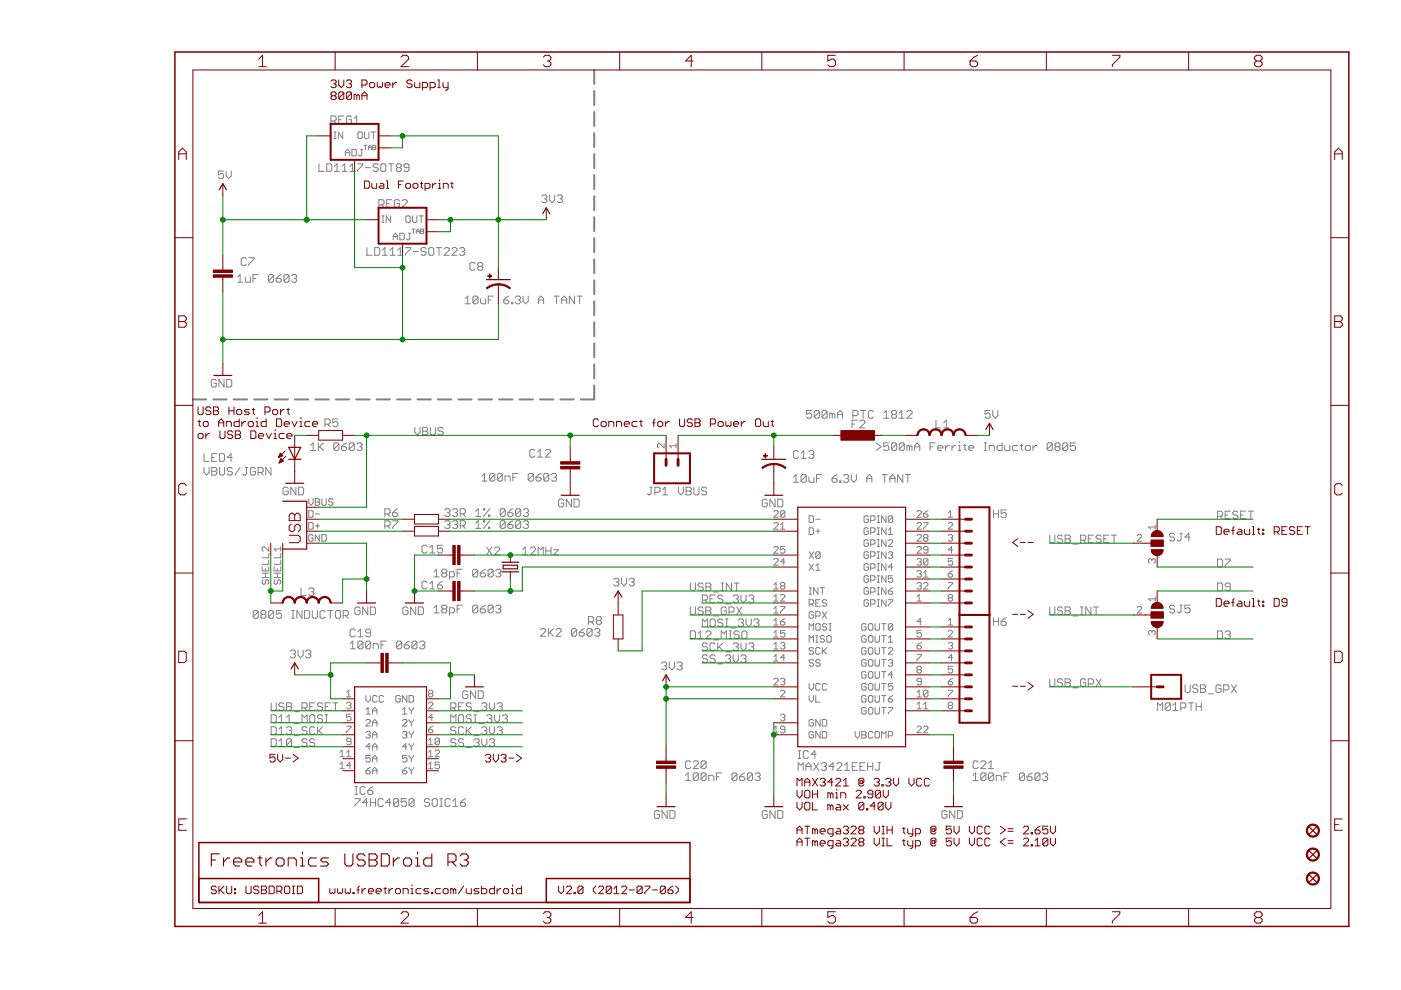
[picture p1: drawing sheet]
<svg xmlns="http://www.w3.org/2000/svg" width="297mm" height="210mm" viewBox="0 0 297 210" stroke-linecap="round" stroke-linejoin="round" font-family="sans-serif">
<g fill="none" stroke="#808080" stroke-width=".42">
<path d="M126 14.8v3M126 19.3v3M126 23.7v3M126 28.2v3M126 32.7v2.9M126 37.1v3M126 41.6v3M126 46.1v2.9M126 50.5v3M126 55v2.9M126 59.4v3M126 63.9v2.9"/>
<path d="M126 68.3v3M126 72.8v3M126 77.3v2.9M40.9 84.7h2.8M45.2 84.7h2.8M49.6 84.7h2.8M53.9 84.7h2.8M58.2 84.7h2.8M62.5 84.7h2.9M66.9 84.7h2.8M71.2 84.7h2.8M75.5 84.7h2.9"/>
<path d="M79.9 84.7h2.8M84.2 84.7h2.8M88.5 84.7h2.8M92.8 84.7h2.9M97.2 84.7h2.8M101.5 84.7h2.8M105.8 84.7h2.8M110.2 84.7h2.8M114.5 84.7h2.8M118.8 84.7h2.8M126 81.7v3h-2.9"/>
</g>
<g fill="none" stroke="#808080" stroke-width=".21">
<path d="M47.4 36.3h-1.1v.8l.5-.3h.3l.3 .3v.5l-.3 .3h-.5l-.3-.3M47.9 36.3v1l.6 .6 .5-.6v-1M67.6 34.7v1.6h1.1M69.3 34.7h.8l.3 .3v1.1l-.3 .2h-.8zM70.2 25.7h.8l.3-.3v-.6l-.3-.2h-.8v1.6M70.7 25.7l.6 .5M70.8 29.4h.5M70.8 28h.5M70.9 36.3h1.1M70.9 35.3l.6-.6v1.6M71 28v1.4M71.8 25.4h.5"/>
<path d="M72.5 36.3h1.1M72.5 35.3l.6-.6v1.6M72.7 28v1.4l-1-1.4v1.4M72.9 24.6h-1.1v1.6h1.1M73.2 33.1v-1l.5-.4 .4 .4v1M73.2 32.4h.9M74.2 36.3h1.1M74.2 35.3l.5-.6v1.6M74.5 24.8l-.2-.2h-.6l-.3 .2v1.1l.3 .3h.6l.2-.3v-.5h-.5M74.6 31.7h.7l.2 .2v.9l-.2 .3h-.7zM75.1 26.2h1.1M75.1 25.1l.5-.5v1.6"/>
<path d="M75.8 34.7h1.1v.3l-1.1 1.1v.2M75.9 28.2l.2-.2h.5l.2 .2v.9l-.2 .3h-.5l-.2-.3zM76.5 31.7h.4M76.7 31.7v1.1l-.2 .3-.5-.3M77.2 30.8h.6M77.3 28v1.1l.2 .3h.5l.2-.3v-1.1M77.4 35.5h1.1M77.5 30.8v.9M78.1 31.7v-.6l.3-.3 .3 .3v.6M78.1 31.3h.6M78.7 28h.9M79 30.8h.5l.2 .2-.2 .3 .2 .3-.2 .1h-.5z"/>
<path d="M79 31.3h.5M79.1 28v1.4M80.2 35l-.3-.3h-.5l-.3 .3v.3l.3 .2h.5l.3 .3v.3l-.3 .2h-.5l-.3-.2M80.7 35l.3-.3h.6l.2 .3v1.1l-.2 .2h-.6l-.3-.2zM82.4 34.7h1.1M82.9 34.7v1.6M84.3 35.5l-.3 .3v.3l.3 .2h.5l.3-.2v-.3l-.3-.3M84.3 35.5l-.3-.2v-.3l.3-.3h.5l.3 .3v.3l-.3 .2M84.3 35.5h.5M86.7 35.5h-.8l-.3-.2v-.3l.3-.3h.6l.2 .3v1.1l-.2 .2h-.6l-.3-.2M50.4 58.8l.5-.6v1.6M50.4 59.8h1.1"/>
<path d="M52 58.8v.8l.3 .2h.8v-1M52.2 54.9l-.3-.2h-.5l-.3 .2v1.1l.3 .3h.5l.3-.3M52.8 54.7h1v.2l-1 1.1v.3M53.6 59h.6M54.7 58.2h-1.1v1.6M58 58.5v1.1l-.3 .2h-.5l-.3-.2M58 58.5l-.3-.3h-.5l-.3 .3v1.1M58 58.5l-1.1 1.1M58.5 59h.9l.2 .3v.3l-.2 .2h-.6l-.3-.2zM59.6 58.2l-1.1 .8M61.3 58.5v1.1l-.3 .2h-.5l-.3-.2M61.3 58.5l-.3-.3h-.5l-.3 .3v1.1"/>
<path d="M61.3 58.5l-1.1 1.1M61.8 58.5l.3-.3h.5l.3 .3v.3l-.3 .2M62.4 59h.2M62.6 59l.3 .3v.3l-.3 .2h-.5l-.3-.2M77.8 52.5v1.6h1.1M79.4 52.5h.8l.3 .3v1l-.3 .3h-.8zM80.3 43.4h.9l.2-.2v-.6l-.2-.3h-.9v1.7M80.9 43.4l.5 .6M81 47.2h.4M81 45.8h.4M81.1 54.1h1M81.1 53l.5-.5v1.6"/>
<path d="M81.2 45.8v1.4M82 43.2h.5M82.7 54.1h1.1M82.7 53l.5-.5v1.6M82.8 45.8v1.4l-.9-1.4v1.4M83.1 42.3h-1.1v1.7h1.1M83.4 50.8v-.9l.4-.5 .5 .5v.9M83.4 50.1h.9M84.3 54.1h1.1M84.3 53l.6-.5v1.6M84.7 42.6l-.3-.3h-.5l-.3 .3v1.1l.3 .3h.5l.3-.3v-.5h-.5M84.8 49.4h.7l.2 .3v.9l-.2 .2h-.7z"/>
<path d="M85.2 42.6l.3-.3h.6l.2 .3v.3l-1.1 1.1h1.1M86 52.5h1.1v.3l-1.1 1v.3M86 46l.3-.2h.4l.3 .2v.9l-.3 .3h-.4l-.3-.3zM86.6 49.4h.5M86.9 49.4v1.2l-.3 .2-.4-.2M87.3 48.6h.7M87.4 45.8v1.1l.3 .3h.4l.3-.3v-1.1M87.6 53.3h1.1M87.7 48.6v.9M88.3 49.5v-.6l.3-.3 .3 .3v.6M88.3 49h.6M88.8 45.8h1"/>
<path d="M89.2 48.6h.5l.1 .1-.1 .3 .1 .4-.1 .1h-.5zM89.2 49h.5M89.3 45.8v1.4M90.3 52.8l-.2-.3h-.6l-.2 .3v.2l.2 .3h.6l.2 .3v.2l-.2 .3h-.6l-.2-.3M91.2 52.5h.5l.3 .3v1l-.3 .3h-.5l-.3-.3v-1zM92.5 52.5h1.1M93.1 52.5v1.6M94.2 52.8l.2-.3h.6l.2 .3v.2l-1 1.1h1M95.8 52.8l.3-.3h.5l.3 .3v.2l-1.1 1.1h1.1M97.4 52.8l.3-.3h.6l.2 .3v.2l-.2 .3M98 53.3h.3M98.3 53.3l.2 .3v.2l-.2 .3h-.6l-.3-.3"/>
<path d="M100.7 55.9l-.2-.2h-.6l-.3 .2v1.1l.3 .3h.6l.2-.3M101.5 56.5l-.2-.3v-.3l.2-.2h.6l.3 .2v.3l-.3 .3M101.5 56.5l-.2 .3v.2l.2 .3h.6l.3-.3v-.2l-.3-.3M101.5 56.5h.6M114.9 41.6l.2-.3h.6l.3 .3v.3l-.3 .2M115.4 42.1h.3M115.7 42.1l.3 .3v.3l-.3 .2h-.6l-.2-.2M116.5 41.3v1.1l.6 .5 .5-.5v-1.1M118.2 41.6l.2-.3h.6l.2 .3v.3l-.2 .2M118.7 42.1h.3M119 42.1l.2 .3v.3l-.2 .2h-.6l-.2-.2M98.6 63.3l.6-.5v1.6"/>
<path d="M98.6 64.4h1.1M101.3 63.1v1l-.2 .3h-.6l-.2-.3M101.3 63.1l-.2-.3h-.6l-.2 .3v1M101.3 63.1l-1 1M101.9 63.3v.8l.3 .3h.8v-1.1M103.5 63.6h.6M104.6 62.8h-1.1v1.6M106.8 63.6h.8l.3 .3v.2l-.3 .3h-.5l-.3-.3zM107.9 62.8l-1.1 .8M108.4 64.1h.3v.3h-.3zM109.3 63.1l.2-.3h.6l.2 .3v.2l-.2 .3M109.8 63.6h.3"/>
<path d="M110.1 63.6l.2 .3v.2l-.2 .3h-.6l-.2-.3M110.9 62.8v1.1l.5 .5 .6-.5v-1.1M114.2 63.6h1.1M114.2 64.4v-1.1l.5-.5 .6 .5v1.1M117.5 62.8h1M118 62.8v1.6M119.1 63.6h1.1M119.1 64.4v-1.1l.5-.5 .6 .5v1.1M121.8 62.8v1.6l-1.1-1.6v1.6M122.4 62.8h1M122.9 62.8v1.6M43.3 96.2v1.6h1"/>
<path d="M43.3 99.1v1.1l.5 .5 .5-.5v-1.1M44.9 99.1h.8l.3 .3v.3l-.3 .2 .3 .3v.3l-.3 .2h-.8zM44.9 99.9h.8M44.9 97h.5M45.9 80.7l-.3-.3h-.6l-.2 .3v1.1l.2 .3h.6l.3-.3v-.5h-.6M46 96.2h-1.1v1.6h1.1M46.5 99.1v1.4l.3 .2h.5l.3-.2v-1.4M46.5 96.2h.8l.3 .3v1l-.3 .3h-.8zM47.5 80.4v1.7l-1.1-1.7v1.7M48 80.4h.9l.2 .3v1.1l-.2 .3h-.9zM49.3 99.4l-.3-.3h-.6l-.2 .3v.3l.2 .2h.6l.3 .3v.3l-.3 .2h-.6l-.2-.2M49.3 97h-1.1l.8-.8v1.6"/>
<path d="M50.9 99.1l-1.1 1.6M52 99.1h.5M52.3 99.1v1.4l-.3 .2h-.3l-.3-.2M54.2 99.4l-.3-.3h-.6l-.2 .3v1.1l.2 .2h.6l.3-.2v-.6h-.6M57.4 99.1v1.6l-1.1-1.6v1.6M65.8 95.5h1.2M65.8 94.4l.6-.5v1.6M67.5 93.9v1.6M67.8 94.7l.8 .8M68.6 93.9l-1.1 1.1M68.9 89.9h.8l.3-.2v-.6l-.3-.3h-.8v1.7M69.4 89.9l.6 .6"/>
<path d="M71.6 88.8h-1.1v.9l.6-.3h.3l.2 .3v.5l-.2 .3h-.6l-.3-.3M71.9 94.2l-.3-.3h-.6l-.2 .3v1M71.9 94.2v1l-.3 .3h-.6l-.2-.3M71.9 94.2l-1.1 1M72.4 94.7h.8l.3 .3v.2l-.3 .3h-.5l-.3-.3zM73.5 93.9l-.6 .3-.5 .5M75.1 94.2l-.2-.3h-.6l-.3 .3v1M75.1 94.2v1l-.2 .3h-.6l-.3-.3M75.1 94.2l-1.1 1M75.7 94.2l.2-.3h.6l.3 .3v.2l-.3 .3M76.2 94.7h.3M76.5 94.7l.3 .3v.2l-.3 .3h-.6l-.2-.3"/>
<path d="M87.9 90.6v1.1l.6 .5 .5-.5v-1.1M89.6 90.6h.8l.3 .3v.2l-.3 .3 .3 .3v.2l-.3 .3h-.8zM89.6 91.4h.8M91.2 90.6v1.3l.3 .3h.5l.3-.3v-1.3M94 90.9l-.3-.3h-.6l-.2 .3v.2l.2 .3h.6l.3 .3v.2l-.3 .3h-.6l-.2-.3M113.4 95.6l-.2-.3h-.6l-.3 .3v1l.3 .3h.6l.2-.3M114 96.9h1.1M114 95.8l.5-.5v1.6M115.6 95.6l.3-.3h.5l.3 .3v.2l-1.1 1.1h1.1M140.8 94v1l-.9-1-.5 .3v.4l.2 .3M143.3 94.5h-1.4l.5 .5M143.3 94v1"/>
<path d="M169.3 95.8l-.3-.3h-.5l-.3 .3v1.1l.3 .3h.5l.3-.3M169.8 97.2h1.1M169.8 96.1l.6-.6v1.7M171.5 95.8l.2-.3h.6l.3 .3v.3l-.3 .3M172 96.4h.3M172.1 87h-1.1v.9l.6-.3h.2l.3 .3v.5l-.3 .3h-.5l-.3-.3M172.3 96.4l.3 .2v.3l-.3 .3h-.6l-.2-.3M173.7 87.3l-.2-.3h-.6l-.3 .3v1.1M173.7 87.3v1.1l-.2 .3h-.6l-.3-.3M173.7 87.3l-1.1 1.1M175.4 87.3l-.3-.3h-.6l-.2 .3v1.1M175.4 87.3v1.1l-.3 .3h-.6l-.2-.3"/>
<path d="M175.4 87.3l-1.1 1.1M176.5 87.9l-.3-.3h-.3v1.1M176.5 87.9v.8M176.5 87.9l.2-.3 .3 .3v.8M177.5 88.7v-1.1l.6-.6 .5 .6v1.1M177.5 87.9h1.1M180.7 89.9h.5M180.8 88.1h.8l.3-.2v-.6l-.3-.3h-.8v1.7M181.7 89.1h-1v1.6M182.3 89.4l.3-.3h.5l.3 .3v.2l-1.1 1.1h1.1M182.5 87h1.1M183 87v1.7"/>
<path d="M185.2 87.3l-.3-.3h-.5l-.3 .3v1.1l.3 .3h.5l.3-.3M185.7 93.9l1.1 .8-1.1 .8M187.4 88.7h1.1M187.4 87.6l.5-.6v1.7M188.4 93.9h-1v.8l.5-.3h.3l.2 .3v.5l-.2 .3h-.6l-.2-.3M189.3 87.9l-.3-.3v-.3l.3-.3h.5l.3 .3v.3l-.3 .3M189.3 87.9l-.3 .2v.3l.3 .3h.5l.3-.3v-.3l-.3-.2M189.3 87.9h.5M190.1 94.2v1l-.3 .3h-.5l-.3-.3M190.1 94.2l-.3-.3h-.5l-.3 .3v1M190.1 94.2l-1.1 1M190.6 88.7h1.1"/>
<path d="M190.6 87.6l.6-.6v1.7M191.7 94.2l-.2-.3h-.6l-.3 .3v1M191.7 94.2v1l-.2 .3h-.6l-.3-.3M191.7 94.2l-1.1 1M192.3 87.3l.3-.3h.5l.3 .3v.3l-1.1 1.1h1.1M192.8 94.7l.3-.3 .3 .3v.8M192.8 94.7l-.2-.3h-.3v1.1M192.8 94.7v.8M193.9 95.5v-1.1l.6-.5 .5 .5v1.1M193.9 94.7h1.1M197.2 94.7h.5M198.3 93.9h-1.1v1.6"/>
<path d="M198.4 89.1v1.6h1.1M198.8 95h1.1v-.3l-.3-.3h-.5l-.3 .3v.5l.3 .3h.5M200.1 90.7h1M200.1 89.6l.5-.5v1.6M200.5 94.4v1.1M201.3 94.4h-.3l-.5 .6M201.8 94.4v1.1M202.6 94.4h-.2l-.6 .6M203.2 94.4h.3v1.1M203.2 95.5h.5M203.5 93.6v.3M204.3 94.4h.5"/>
<path d="M204.6 94.2v1l.2 .3M205.4 95h1.1v-.3l-.3-.3h-.5l-.3 .3v.5l.3 .3h.5M208.7 93.9h.5M208.7 95.5h.5M208.9 93.9v1.6M209.7 95.5v-1.1h.9l.2 .3v.8M209.9 87h-1v.9l.5-.3h.3l.2 .3v.5l-.2 .3h-.6l-.2-.3M210.5 87v1.1l.5 .6 .6-.6v-1.1M212.5 93.9v1.6h-.9l-.2-.3v-.5l.2-.3h.9M213 94.4v.8l.3 .3h.8v-1.1M215.7 94.4h-.8l-.2 .3v.5l.2 .3h.8M216.3 94.4h.5"/>
<path d="M216.6 94.2v1l.2 .3M217.7 94.4h.5l.3 .3v.5l-.3 .3h-.5l-.3-.3v-.5zM219 94.4v1.1M219.8 94.4h-.2l-.6 .6M223.1 94.2l-.3-.3h-.5l-.3 .3v1M223.1 94.2v1l-.3 .3h-.5l-.3-.3M223.1 94.2l-1.1 1M223.9 94.7l-.2-.3v-.2l.2-.3h.6l.2 .3v.2l-.2 .3M223.9 94.7l-.2 .3v.2l.2 .3h.6l.2-.3v-.2l-.2-.3M223.9 94.7h.6M226.4 94.2l-.3-.3h-.5l-.3 .3v1M226.4 94.2v1l-.3 .3h-.5l-.3-.3"/>
<path d="M226.4 94.2l-1.1 1M228 93.9h-1.1v.8l.6-.3h.3l.2 .3v.5l-.2 .3h-.6l-.3-.3M54.7 100.2h.8l.3-.3v-.5l-.3-.3h-.8v1.6M55.3 100.2l.5 .5M57 118.7v1h-1.4M57 117.3v1h-1.4M57 115.9v1l-1-1h-.2l-.2 .3v.4l.2 .3M59.5 115.9v1M59.5 117.3v1h-1.4M59.5 118.7v1h-1.4M59.5 116.4h-1.4l.5 .5M61.1 103.6l-.3-.3h-.5l-.3 .3v1l.3 .3h.5l.3-.3v-.5h-.5"/>
<path d="M62.7 103.3v1.6l-1-1.6v1.6M63.3 103.3h.8l.3 .3v1l-.3 .3h-.8zM65.4 110.8h.7l.3 .2v1l-.3 .2h-.7zM65.4 108.3h.7l.3 .2v.9l-.3 .3h-.7zM65.4 105.7v1l.5 .4 .5-.4v-1M66.4 113.6l-.3-.3h-.4l-.3 .3v.9l.3 .2h.4l.3-.2v-.5h-.5M66.8 109h1M66.8 111.5h1M66.8 105.7h.7l.3 .3-.3 .4 .3 .5-.3 .2h-.7zM66.8 106.4h.7M67.3 111v1M67.8 113.3v1.4l-1-1.4v1.4"/>
<path d="M68.2 113.3h.7l.3 .3v.9l-.3 .2h-.7zM68.2 105.7v1.2l.3 .2h.4l.3-.2v-1.2M70.6 106l-.2-.3h-.5l-.2 .5 .2 .2h.5l.2 .5-.2 .2h-.5l-.2-.2M81.6 109h.8l.3-.3v-.5l-.3-.3h-.8v1.6M81.6 111.5h.8l.3-.2v-.6l-.3-.3h-.8v1.7M82.1 109l.6 .5M82.1 111.5l.6 .6M83.2 108.7h.9l.2 .3v.2l-.2 .3h-.6l-.3-.3zM83.2 110.4h1.1v.3l-1.1 1.1v.3M84.3 107.9l-.5 .3-.6 .5M90.6 115.9l-.3-.3h-.6l-.2 .3v1.1l.2 .2h.6l.3-.2M91.1 117.2h1.1"/>
<path d="M91.1 116.2l.6-.6v1.6M93.8 115.6h-1v.8l.5-.2h.3l.2 .2v.6l-.2 .2h-.6l-.2-.2M94.3 108.1l.3-.2h.5l.3 .2v.3l-.3 .3M94.3 110.7l.3-.3h.5l.3 .3v.3l-.3 .2M94.8 108.7h.3M94.8 111.2h.3M95.1 108.7l.3 .2v.3l-.3 .3h-.5l-.3-.3M95.1 111.2l.3 .3v.3l-.3 .2h-.5l-.3-.2M95.9 108.1l.3-.2h.6l.2 .2v.3l-.2 .3M95.9 110.7l.3-.3h.6l.2 .3v.3l-.2 .2M96.5 108.7h.3M96.5 111.2h.3"/>
<path d="M96.8 108.7l.2 .2v.3l-.2 .3h-.6l-.3-.3M96.8 111.2l.2 .3v.3l-.2 .2h-.6l-.3-.2M97.6 108.9h.8l.3-.2v-.6l-.3-.2h-.8v1.6M97.6 111.5h.8l.3-.3v-.5l-.3-.3h-.8v1.6M98.1 108.9l.6 .6M98.1 111.5l.6 .5M100.9 109.5h1M100.9 108.4l.5-.5v1.6M100.9 111l.5-.6v1.6M100.9 112h1M102.2 102h1.1M102.2 100.9l.5-.5v1.6"/>
<path d="M102.5 107.9h.3v.2h-.3zM102.5 110.4h.3v.3h-.3zM103.2 116l1.1 1.6M103.6 109.2h.2v.3h-.2zM103.6 111.8h.2v.2h-.2zM103.8 107.9l-1.3 1.6M103.8 110.4l-1.3 1.6M104.3 116l-1.1 1.6M104.8 116.3l.3-.3h.5l.3 .3v.2l-1.1 1.1h1.1M104.9 100.6l-.3-.2h-.5l-.3 .2v1.1M104.9 100.6v1.1l-.3 .3h-.5l-.3-.3M104.9 100.6l-1.1 1.1"/>
<path d="M106.5 100.6v1.1l-.2 .3h-.6l-.2-.3M106.5 100.6l-1 1.1M106.5 100.6l-.2-.2h-.6l-.2 .2v1.1M107.1 102v-1.1h.8l.3 .3v.8M107.1 108.1l-.3-.2h-.5l-.3 .2v1.1M107.1 108.1v1.1l-.3 .3h-.5l-.3-.3M107.1 110.7l-.3-.3h-.5l-.3 .3v1.1M107.1 110.7v1.1l-.3 .2h-.5l-.3-.2M107.1 108.1l-1.1 1.1M107.1 110.7l-1.1 1.1M107.7 108.7h.8l.3 .2v.3l-.3 .3h-.6l-.2-.3zM107.7 111.2h.8l.3 .3v.3l-.3 .2h-.6l-.2-.2z"/>
<path d="M108.7 101.2h.6M108.8 107.9l-1.1 .8M108.8 110.4l-1.1 .8M109.8 100.4h-1.1v1.6M110.4 110.7v1.1l-.3 .2h-.5l-.3-.2M110.4 108.1l-.3-.2h-.5l-.3 .2v1.1M110.4 108.1v1.1l-.3 .3h-.5l-.3-.3M110.4 110.7l-.3-.3h-.5l-.3 .3v1.1M110.4 108.1l-1.1 1.1M110.4 110.7l-1.1 1.1M110.8 116.5l.6-.5v1.6M110.8 117.6h1.1"/>
<path d="M111 108.1l.2-.2h.6l.2 .2v.3l-.2 .3M111 110.7l.2-.3h.6l.2 .3v.3l-.2 .2M111.5 108.7h.3M111.5 111.2h.3M111.8 108.7l.2 .2v.3l-.2 .3h-.6l-.2-.3M111.8 111.2l.2 .3v.3l-.2 .2h-.6l-.2-.2M112.5 116.3l.2-.3h.6l.2 .3v.2l-1 1.1h1M113.1 100.6l-.3-.2h-.5l-.3 .2v1.1M113.1 100.6v1.1l-.3 .3h-.5l-.3-.3M113.1 100.6l-1.1 1.1M113.6 101.2h.8l.3 .3v.2l-.3 .3h-.5l-.3-.3zM114.1 117.6v-1.6l.5 .5 .6-.5v1.6"/>
<path d="M114.7 100.4l-.5 .2-.6 .6M115.7 116v1.6M115.7 116.8h1.1M116.4 100.6v1.1l-.3 .3h-.6l-.2-.3M116.4 100.6l-.3-.2h-.6l-.2 .2v1.1M116.4 100.6l-1.1 1.1M116.8 116v1.6M116.9 100.6l.3-.2h.5l.3 .2v.3l-.3 .3M117.4 116.5h1l-1 1.1h1M117.5 101.2h.2M117.7 101.2l.3 .3v.2l-.3 .3h-.5l-.3-.3M119.5 106.1l-.2-.3h-.6l-.3 .3v1.1l.3 .3h.6l.2-.3v-.5h-.5"/>
<path d="M121.2 105.8v1.7l-1.1-1.7v1.7M121.7 105.8h.8l.3 .3v1.1l-.3 .3h-.8zM137.8 103.3h.5M138 103.3v1.3l-.2 .3h-.3l-.3-.3M138.9 104.4h.8l.3-.3v-.5l-.3-.3h-.8v1.6M140.5 104.9h1.1M140.5 103.8l.5-.5v1.6M143.8 103.3v1.1l.6 .5 .5-.5v-1.1M145.5 103.3h.8l.3 .3v.2l-.3 .3 .3 .3v.2l-.3 .3h-.8zM145.5 104.1h.8M147.1 103.3v1.3l.3 .3h.5l.3-.3v-1.3M149.8 103.6l-.2-.3h-.6l-.3 .3v.2l.3 .3h.6l.2 .3v.2l-.2 .3h-.6l-.3-.3"/>
<path d="M162.7 106.1l-.3-.3h-.5l-.3 .3v1.1l.3 .3h.5l.3-.3v-.5h-.5M164.1 108.5l.2-.2h.5l.2 .2v.2l-.9 1h.9M164.1 111l.2-.2h.5l.2 .2v.3l-.9 .9h.9M164.1 116.1l.2-.2h.5l.2 .2v.3l-.9 .9h.9M164.1 118.7l.2-.3h.5l.2 .3v.2l-.9 .9h.9M164.3 105.8v1.7l-1.1-1.7v1.7M164.9 105.8h.8l.3 .3v1.1l-.3 .3h-.8zM165.5 111.3l.4-.5v1.4M165.5 112.2h.9M166.4 108.5l-.9 .9M166.4 108.5v.9l-.2 .3h-.5l-.2-.3M166.4 115.9h-.9v.7l.4-.2 .5 .2v.5l-.2 .2h-.5l-.2-.2"/>
<path d="M166.4 108.5l-.2-.2h-.5l-.2 .2v.9M166.4 119.1h-.9l.7-.7v1.4M168.2 101.2l.6-.6v1.7M168.2 102.3h1.1M170.9 100.9v1.1l-.2 .3h-.6l-.3-.3M170.9 100.9l-.2-.3h-.6l-.3 .3v1.1M170.9 100.9l-1.1 1.1M171.5 101.2v.8l.2 .3h.9v-1.1M171.6 109.4h.7l.2 .2v1l-.2 .2h-.7zM171.6 111.9h.7l.2 .2v1l-.2 .2h-.7zM171.6 117l.9 1.4M171.6 119.5l.9 1.4"/>
<path d="M172.5 117l-.9 1.4M172.5 119.5l-.9 1.4M173 112.6h.9M173 120l.4-.5v1.4M173 110.1h.9M173.1 101.5h.6M173.4 112.1v1M173.9 117.2l-.2-.2h-.5l-.2 .2v1M173.9 117.2v1l-.2 .2h-.5l-.2-.2M173.9 117.2l-.9 1M174.2 100.6h-1.1v1.7M176.4 101.5h.8l.3 .2v.3l-.3 .3h-.5l-.3-.3z"/>
<path d="M177.5 100.6l-.6 .3-.5 .6M178 102h.3v.3h-.3zM178.9 100.9l.2-.3h.6l.2 .3v.3l-.2 .3M179.4 101.5h.3M179.7 101.5l.2 .2v.3l-.2 .3h-.6l-.2-.3M180.5 100.6v1.1l.5 .6 .6-.6v-1.1M183.8 101.5h1M183.8 102.3v-1.1l.5-.6 .5 .6v1.1M184.1 109.6l-.2-.2h-.5l-.2 .2v1l.2 .2h.5l.2-.2v-.5h-.4M184.1 112.1l-.2-.2h-.5l-.2 .2v1l.2 .2h.5l.2-.2v-.5h-.4M184.1 114.7l-.2-.3h-.5l-.2 .3v.9l.2 .3h.5l.2-.3v-.5h-.4M184.1 117.2l-.2-.2h-.5l-.2 .2v1l.2 .2h.5l.2-.2v-.5h-.4"/>
<path d="M184.1 119.8l-.2-.3h-.5l-.2 .3v.9l.2 .2h.5l.2-.2v-.5h-.4M184.6 112.9h.7l.2-.3v-.5l-.2-.2h-.7v1.4M184.6 110.3h.7l.2-.2v-.5l-.2-.2h-.7v1.4M184.6 115.4h.7l.2-.3v-.4l-.2-.3h-.7v1.5M184.6 117.9h.7l.2-.2v-.5l-.2-.2h-.7v1.4M186 113.3h.5M186 111.9h.5M186 110.8h.5M186 109.4h.5M186 117h.5M186 118.4h.5M186 115.9h.5"/>
<path d="M186 119.5h.5M186 114.4h.5M186.2 109.4v1.4M186.2 111.9v1.4M186.2 114.4v1.5M186.2 117v1.4M186.2 119.5v1.4M187 100.6h1.1M187.6 100.6v1.7M187.9 109.4v1.4l-1-1.4v1.4M187.9 111.9v1.4l-1-1.4v1.4M187.9 114.4v1.5l-1-1.5v1.5"/>
<path d="M187.9 117v1.4l-1-1.4v1.4M187.9 119.5v1.4l-1-1.4v1.4M188.3 114.7l.3-.3h.4l.3 .3v.2l-1 1h1M188.3 113.3h1M188.3 117.2l.3-.2h.4l.3 .2-.3 .5M188.3 112.4l.5-.5v1.4M188.7 101.5h1.1M188.7 102.3v-1.1l.5-.6 .6 .6v1.1M188.8 117.7h.2M189 117.7l.3 .2-.3 .5h-.4l-.3-.2M189.3 109.6v1l-.3 .2h-.4l-.3-.2M189.3 109.6l-.3-.2h-.4l-.3 .2v1"/>
<path d="M189.3 109.6l-1 1M191.4 100.6v1.7l-1.1-1.7v1.7M191.9 100.6h1.1M192.5 100.6v1.7M194.4 111l.2-.2h.5l.2 .2v.3l-.9 .9h.9M194.4 113.6l.2-.3h.5l.2 .3v.2l-.9 .9h.9M194.4 108.5l.2-.2h.5l.2 .2v.2l-.9 1h.9M194.4 116.1l.2-.2h.5l.2 .2v.3l-.9 .9h.9M194.4 118.7l.2-.3h.5l.2 .3-.2 .4M194.9 119.1h.2M195.1 119.1l.2 .3-.2 .4h-.5l-.2-.2M195.8 110.8h.9v.2l-.9 1v.2"/>
<path d="M195.8 109h.7l.2 .4-.2 .3h-.5l-.2-.3zM196 114l-.2-.2 .2-.5h.5l.2 .3-.2 .4M196 114l-.2 .3 .2 .4h.5l.2-.2-.2-.5M196 114h.5M196.7 118.7v.9l-.2 .2h-.5l-.2-.2M196.7 116.6h-.7l-.2-.2 .2-.5h.5l.2 .2v1l-.2 .2h-.5l-.2-.2M196.7 118.7l-.2-.3h-.5l-.2 .3v.9M196.7 118.7l-.9 .9M196.7 108.3l-.9 .7M201 111l.3-.2h.4l.3 .2v.3l-1 .9h1M201 113.6l.3-.3h.4l.3 .3-.3 .4M201 109.7h1"/>
<path d="M201 108.7l.5-.4v1.4M201.5 114h.2M201.7 114l.3 .3-.3 .4h-.4l-.3-.2M202 118.4h-1v.7l.5-.2 .5 .2v.5l-.3 .2h-.4l-.3-.2M202 116.6h-1l.7-.7v1.4M210.6 108.9h1.1M210.6 108.1v1.6M211.7 108.1v1.6M213.3 108.1h-1v.8l.5-.2h.3l.2 .2v.6l-.2 .2h-.6l-.2-.2M222.6 113.5v1.3l.2 .3h.6l.2-.3v-1.3M225.3 113.7l-.3-.2h-.5l-.3 .2v.3l.3 .3h.5l.3 .2v.3l-.3 .3h-.5l-.3-.3M225.8 113.5h.9l.2 .2v.3l-.2 .3 .2 .2v.3l-.2 .3h-.9z"/>
<path d="M225.8 114.3h.9M227.5 115.4h1.1M229.1 114.5h.8l.3-.2v-.6l-.3-.2h-.8v1.6M229.7 114.5l.5 .6M230.7 114.3h.6M231.8 113.5h-1.1v1.6h1.1M233.5 113.7l-.3-.2h-.5l-.3 .2v.3l.3 .3h.5l.3 .2v.3l-.3 .3h-.5l-.3-.3M234 114.3h.6M235.1 113.5h-1.1v1.6h1.1M235.6 113.5h1.1M236.2 113.5v1.6M241.1 113.6l.2-.3h.5l.2 .3v.2l-.9 .9h.9"/>
<path d="M244.2 118.7l-.2-.2-.5 .2v.5l.3 .2M244.2 118.7v.2M244.2 118.7l.3-.2 .4 .2v.5l-.2 .2M244.9 111.7h-1.4l.5 .5M244.9 111.3v.9M249 113.3l-.2-.2h-.6l-.2 .2v.3l.2 .3h.6l.2 .3v.2l-.2 .3h-.6l-.2-.3M250.1 113.1h.6M250.4 113.1v1.3l-.3 .3h-.2l-.3-.3M252.3 113.9h-1.1l.9-.8v1.6M258.1 109.5h.8l.3-.3v-.6l-.3-.2h-.8v1.6M258.1 118.5h.8l.3 .3v1.1l-.3 .3h-.8zM258.7 109.5l.5 .5"/>
<path d="M259.8 118.5h1v.3l-1 1.1v.3M259.8 109.2h.5M260.8 108.4h-1v1.6h1M262.5 108.6l-.3-.2h-.5l-.3 .2v.3l.3 .3h.5l.3 .3v.2l-.3 .3h-.5l-.3-.3M263 109.2h.6M264.1 108.4h-1.1v1.6h1.1M264.7 108.4h1M265.2 108.4v1.6M54.8 129.7l-.3-.2h-.6l-.2 .2v1.1M54.8 129.7v1.1l-.3 .3h-.6l-.2-.3M54.8 129.7l-1.1 1.1M55.6 130.3l-.3 .2v.3l.3 .3h.5l.3-.3v-.3l-.3-.2"/>
<path d="M55.6 130.3l-.3-.3v-.3l.3-.2h.5l.3 .2v.3l-.3 .3M55.6 130.3h.5M55.6 122.5h1.4M55.6 121.5h1.4M55.6 120.1v1h1.4v-1M55.8 122.9l-.2 .3v.4l.4 .3 .3-.3v-.4l.4-.3 .3 .3v.4l-.3 .3M56.3 120.6v.5M56.3 121.5v1M58 129.7l-.2-.2h-.6l-.3 .2v1.1M58 129.7v1.1l-.2 .3h-.6l-.3-.3M58 129.7l-1.1 1.1M58.1 120.1v1h1.4v-1"/>
<path d="M58.1 122.5h1.4M58.1 121.5h1.4M58.4 122.9l-.3 .3v.4l.5 .3 .2-.3v-.4l.5-.3 .2 .3v.4l-.2 .3M58.8 120.6v.5M58.8 121.5v1M59.7 129.5h-1.1v.8l.5-.3h.3l.3 .3v.5l-.3 .3h-.6l-.2-.3M61.5 138.1l.3-.3h.6l.2 .3v.3l-.2 .2M61.8 129.5h.6M61.8 131.1h.6M62.1 138.6h.3M62.1 129.5v1.6M62.4 138.6l.2 .3v.3l-.2 .3h-.6l-.3-.3"/>
<path d="M63.2 137.8v1.1l.5 .6 .6-.6v-1.1M63.8 124.7v1.6h1.1M64 129.5v1.6l-1.1-1.6v1.6M64.6 129.5h.8l.3 .2v1.1l-.3 .3h-.8zM64.8 138.1l.3-.3h.5l.3 .3v.3l-.3 .2M65.4 138.6h.2M65.5 124.9l.2-.2h.6l.2 .2v.3l-.2 .3M65.6 138.6l.3 .3v.3l-.3 .3h-.5l-.3-.3M66 125.5h.3M66.2 129.5v1.3l.3 .3h.5l.3-.3v-1.3M66.3 125.5l.2 .2v.3l-.2 .3h-.6l-.2-.3M68.9 129.7l-.2-.2h-.6l-.2 .2v1.1l.2 .3h.6l.2-.3"/>
<path d="M69.5 129.5h1.1M70 129.5v1.6M71.4 129.5h.5l.3 .2v1.1l-.3 .3h-.5l-.3-.3v-1.1zM72.8 130.5h.8l.3-.2v-.6l-.3-.2h-.8v1.6M73.3 130.5l.6 .6M74.2 136.5l.6-.6v1.7M74.2 137.6h1.1M75.3 133.7l-.2-.3h-.6l-.3 .3v1l.3 .3h.6l.2-.3M75.9 135h1.1M75.9 133.9l.5-.5v1.6M76.3 129l-.2-.3h-.6l-.3 .3v1l.3 .3h.6l.2-.3v-.5h-.5M77 136.2v1.1l-.3 .3h-.5l-.3-.3"/>
<path d="M77 136.2l-.3-.3h-.5l-.3 .3v1.1M77 136.2l-1.1 1.1M78 128.7v1.6l-1.1-1.6v1.6M78.5 128.7h.9l.2 .3v1l-.2 .3h-.9zM78.6 136.2v1.1l-.3 .3h-.5l-.3-.3M78.6 136.2l-.3-.3h-.5l-.3 .3v1.1M78.6 134.2h-.8l-.3-.3v-.2l.3-.3h.5l.3 .3v1l-.3 .3h-.5l-.3-.3M78.6 136.2l-1.1 1.1M79.1 137.6v-1.1h.9l.2 .2v.9M80.8 136.7h.5M81.9 135.9h-1.1v1.7M85.2 136.2v1.1l-.3 .3h-.6l-.2-.3"/>
<path d="M85.2 136.2l-.3-.3h-.6l-.2 .3v1.1M85.2 136.2l-1.1 1.1M85.7 136.7h.8l.3 .3v.3l-.3 .3h-.5l-.3-.3zM86.5 129l-.3-.3h-.5l-.3 .3v1l.3 .3h.5l.3-.3v-.5h-.5M86.8 135.9l-.6 .3-.5 .5M88.1 128.7v1.6l-1-1.6v1.6M88.4 136.2v1.1l-.2 .3h-.6l-.3-.3M88.4 136.2l-.2-.3h-.6l-.3 .3v1.1M88.4 136.2l-1.1 1.1M88.7 128.7h.8l.3 .3v1l-.3 .3h-.8zM89 136.2l.2-.3h.6l.3 .3v.3l-.3 .2M89.5 136.7h.3"/>
<path d="M89.8 136.7l.3 .3v.3l-.3 .3h-.6l-.2-.3M90.6 123.5l-.3-.3h-.6l-.2 .3v1.1l.2 .3h.6l.3-.3M91.1 124.9h1.1M91.1 123.8l.6-.6v1.7M92 121.2l.6-.5v1.6M92 128.9l.6-.6v1.6M92 122.3h1.1M92 129.9h1.1M92.8 124h.8l.2 .3v.3l-.2 .3h-.6l-.2-.3zM93.8 123.2l-1 .8M93.9 129.1l-.2 .3v.3l.2 .2h.6l.2-.2v-.3l-.2-.3M93.9 121.5l-.2 .3v.2l.2 .3h.6l.2-.3v-.2l-.2-.3"/>
<path d="M93.9 121.5l-.2-.3v-.2l.2-.3h.6l.2 .3v.2l-.2 .3M93.9 129.1l-.2-.2v-.3l.2-.3h.6l.2 .3v.3l-.2 .2M93.9 121.5h.6M93.9 129.1h.6M95.3 122.3h.8l.3-.3v-.5l-.3-.3h-.8v1.7M95.3 129.9h.8l.3-.2v-.6l-.3-.2h-.8v1.6M96.9 121.5h.6M96.9 129.1h.6M98 120.7h-1.1v1.6M98 128.3h-1.1v1.6M101.3 121v1l-.3 .3h-.5l-.3-.3M101.3 121l-.3-.3h-.5l-.3 .3v1"/>
<path d="M101.3 128.6l-.3-.3h-.5l-.3 .3v1.1M101.3 128.6v1.1l-.3 .2h-.5l-.3-.2M101.3 121l-1.1 1M101.3 128.6l-1.1 1.1M101.8 121.5h.9l.2 .3v.2l-.2 .3h-.6l-.3-.3zM101.8 129.1h.9l.2 .3v.3l-.2 .2h-.6l-.3-.2zM102.9 120.7l-1.1 .8M102.9 128.3l-1.1 .8M104.6 121v1l-.3 .3h-.5l-.3-.3M104.6 121l-.3-.3h-.5l-.3 .3v1M104.6 128.6v1.1l-.3 .2h-.5l-.3-.2M104.6 128.6l-.3-.3h-.5l-.3 .3v1.1"/>
<path d="M104.6 121l-1.1 1M104.6 128.6l-1.1 1.1M105.1 121l.3-.3h.5l.3 .3v.2l-.3 .3M105.1 128.6l.3-.3h.5l.3 .3v.3l-.3 .2M105.7 121.5h.2M105.7 129.1h.2M105.9 121.5l.3 .3v.2l-.3 .3h-.5l-.3-.3M105.9 129.1l.3 .3v.3l-.3 .2h-.5l-.3-.2M114.6 133.5l.3-.2h.5l.3 .2v.3l-1.1 1.1h1.1M116.3 133.3v1.6M116.5 134.1l.8 .8M117.3 133.3l-1 1"/>
<path d="M117.9 133.5l.3-.2h.5l.3 .2v.3l-1.1 1.1h1.1M122.3 133.5l-.3-.2h-.6l-.2 .2v1.1M122.3 133.5v1.1l-.3 .3h-.6l-.2-.3M122.3 133.5l-1.1 1.1M122.8 134.1h.8l.3 .2v.3l-.3 .3h-.5l-.3-.3zM123.9 133.3l-1.1 .8M124.8 131.8h.8l.3-.2v-.6l-.3-.3h-.8v1.7M125.3 131.8l.6 .6M125.5 133.5v1.1l-.2 .3h-.6l-.3-.3M125.5 133.5l-.2-.2h-.6l-.3 .2v1.1M125.5 133.5l-1.1 1.1M126.1 133.5l.2-.2h.6l.3 .2v.3l-.3 .3"/>
<path d="M126.6 134.1h.3M126.7 131.6l-.3-.3v-.3l.3-.3h.5l.3 .3v.3l-.3 .3M126.7 131.6l-.3 .2v.3l.3 .3h.5l.3-.3v-.3l-.3-.2M126.7 131.6h.5M126.9 134.1l.3 .2v.3l-.3 .3h-.6l-.2-.3M130.1 122.9l.3-.3h.5l.3 .3v.2l-.3 .3M130.7 123.4h.2M130.9 123.4l.3 .3v.3l-.3 .2h-.5l-.3-.2M131.8 122.6v1.1l.5 .5 .5-.5v-1.1M133.4 122.9l.3-.3h.5l.3 .3v.2l-.3 .3M133.9 123.4h.3M134.2 123.4l.3 .3v.3l-.3 .2h-.5l-.3-.2"/>
<path d="M146.4 128.7v1.3l.2 .3h.6l.2-.3v-1.3M146.4 133.8h.8l.2 .2v1.1l-.2 .3h-.8zM146.4 123.6v1.4l.2 .2h.6l.2-.2v-1.4M148 134.3l.5-.5v1.6M148 135.4h1.1M148.9 127.2h.8l.3-.2v-.6l-.3-.2h-.8v1.6M148.9 132.9v-1.7l.6 .6 .5-.6v1.7M149.1 129l-.3-.3h-.5l-.3 .3v.2l.3 .3h.5l.3 .3v.2l-.3 .3h-.5l-.3-.3M149.1 123.9l-.3-.3h-.5l-.3 .3v.3l.3 .2h.5l.3 .3v.3l-.3 .2h-.5l-.3-.2M149.5 127.2l.5 .6M149.6 128.7h.9l.2 .3v.2l-.2 .3 .2 .3v.2l-.2 .3h-.9zM149.6 129.5h.9"/>
<path d="M149.6 134l.3-.2h.6l.2 .2v.3l-1.1 1.1h1.1M149.6 123.6h.9l.2 .3v.3l-.2 .2 .2 .3v.3l-.2 .2h-.9zM149.6 124.4h.9M150 139.1l-.3-.2h-.5l-.3 .2v.3l.3 .3h.5l.3 .2v.3l-.3 .3h-.5l-.3-.3M150 136.6l-.3-.3h-.5l-.3 .3v.3l.3 .2h.5l.3 .3v.3l-.3 .2h-.5l-.3-.2M150.5 127h.6M150.8 131.2h.6l.2 .3v1.1l-.2 .3h-.6l-.3-.3v-1.1zM151.3 130.6h1.1M151.3 125.5h1.1M151.3 135.7h1.1M151.6 136.6l-.2-.3h-.6l-.3 .3v1.1l.3 .2h.6l.2-.2M151.6 139.1l-.2-.2h-.6l-.3 .2v.3l.3 .3h.6l.2 .2v.3l-.2 .3h-.6l-.3-.3"/>
<path d="M151.6 126.2h-1.1v1.6h1.1M152.2 136.3v1.6M152.5 137.1l.8 .8M152.9 135.4v-1.6l.6 .5 .5-.5v1.6M152.9 125.2h.6M152.9 123.6h.6M153.2 123.6v1.6M153.3 131.5l-.3-.3h-.5l-.3 .3v.3l.3 .2h.5l.3 .3v.3l-.3 .3h-.5l-.3-.3M153.3 126.4l-.3-.2h-.5l-.3 .2v.3l.3 .3h.5l.3 .2v.3l-.3 .3h-.5l-.3-.3M153.3 136.3l-1.1 1.1M153.8 139.1l.3-.2h.5l.3 .2v.3l-.3 .3M153.8 128.1h1.1"/>
<path d="M153.8 131.2h.6M153.8 132.9h.6M153.8 138.2h1.1M154 129l-.3-.3h-.5l-.3 .3v1l.3 .3h.5l.3-.3v-.5h-.5M154.1 131.2v1.7M154.4 139.7h.2M154.6 129.8h.8l.2-.3v-.5l-.2-.3h-.8v1.6M154.6 135.4h.5M154.6 133.8h.5M154.6 139.7l.3 .2v.3l-.3 .3h-.5l-.3-.3M154.8 133.8v1.6M154.9 133.1h1.1"/>
<path d="M155.1 123.6v1.6l-1.1-1.6v1.6M155.4 136.6l.3-.3h.6l.2 .3v.3l-.2 .2M155.4 126.4l.3-.2h.6l.2 .2v.3l-.2 .3M155.4 138.9v1l.6 .6 .5-.6v-1M155.6 123.6h1.1M156 127h.3M156 137.1h.3M156.2 123.6v1.6M156.2 128.7l1.1 1.6M156.3 137.1l.2 .3v.3l-.2 .2h-.6l-.3-.2M156.3 127l.2 .2v.3l-.2 .3h-.6l-.3-.3M156.5 131.5l.3-.3h.6l.2 .3v.3l-.2 .2"/>
<path d="M156.7 134l-.2-.2h-.6l-.3 .2v.3l.3 .3h.6l.2 .3v.2l-.2 .3h-.6l-.3-.3M157.1 126.2v1l.5 .6 .6-.6v-1M157.1 136.3v1.1l.5 .5 .6-.5v-1.1M157.1 139.1l.3-.2h.5l.3 .2v.3l-.3 .3M157.1 132h.3M157.3 128.7l-1.1 1.6M157.4 132l.2 .3v.3l-.2 .3h-.6l-.3-.3M157.5 133.8h.6l.3 .2v1.1l-.3 .3h-.6l-.2-.3v-1.1zM157.6 139.7h.3M157.9 139.7l.3 .2v.3l-.3 .3h-.5l-.3-.3M158.2 131.2v1.1l.5 .6 .6-.6v-1.1M158.7 136.6l.3-.3h.6l.2 .3v.3l-.2 .2"/>
<path d="M158.7 126.4l.3-.2h.6l.2 .2v.3l-.2 .3M159.3 127h.3M159.3 137.1h.3M159.6 127l.2 .2v.3l-.2 .3h-.6l-.3-.3M159.6 137.1l.2 .3v.3l-.2 .2h-.6l-.3-.2M159.8 131.5l.3-.3h.5l.3 .3v.3l-.3 .2M160.4 132h.2M160.6 132l.3 .3v.3l-.3 .3h-.5l-.3-.3M164.1 130h.9M164.1 124l.4-.5v1.4M164.1 126.5l.4-.5v1.4M164.1 129.1l.4-.5v1.4"/>
<path d="M164.1 131.6l.4-.5v1.4M164.1 134.1l.4-.4v1.4M164.1 136.7l.4-.5v1.4M164.1 139.2l.4-.5v1.4M164.1 124.9h.9M164.1 127.4h.9M164.1 132.5h.9M164.1 135.1h.9M164.1 137.6h.9M165.5 126.3l.2-.3h.5l.2 .3v.2l-.9 .9h.9M165.5 128.6h.9v.2l-.9 1v.2M165.5 131.8h.7l.2 .5-.2 .2h-.5l-.2-.2z"/>
<path d="M165.5 136.4l.2-.2h.5l.2 .2-.2 .5M165.7 124.2l-.2-.2 .2-.5h.5l.2 .2-.2 .5M165.7 124.2l-.2 .2 .2 .5h.5l.2-.2-.2-.5M165.7 124.2h.5M165.9 136.9h.3M166.2 136.9l.2 .2-.2 .5h-.5l-.2-.2M166.4 139.4h-.9l.7-.7v1.4M166.4 133.7h-.9v.7l.4-.3 .5 .3v.4l-.2 .3h-.5l-.2-.3M166.4 131.1l-.9 .7M171.6 133.6v-1.4l.4 .5 .5-.5v1.4M171.6 128.1h.7l.2-.3v-.4l-.2-.3h-.7v1.4M171.6 136.2v-1.4l.4 .4 .5-.4v1.4"/>
<path d="M171.6 126h.4M171.6 124.6h.4M171.8 124.6v1.4M172 128.1l.5 .4M172.5 129.9l-.2-.2h-.5l-.2 .2v1l.2 .2h.5l.2-.2v-.5h-.5M172.5 137.5l-.2-.2h-.5l-.2 .2 .2 .5h.5l.2 .2-.2 .5h-.5l-.2-.2M173 132.5l.2-.3h.5l.2 .3v.9l-.2 .2h-.5l-.2-.2zM173 130.6h.7l.2-.2v-.5l-.2-.2h-.7v1.4M173 120.9h.9M173 127.8h.4M173 136.2h.4M173 134.8h.4"/>
<path d="M173.2 134.8v1.4M173.4 124.6v1.4l-.9-1.4v1.4M173.9 127.1h-.9v1.4h.9M173.9 137.5l-.2-.2h-.5l-.2 .2v1l.2 .2h.5l.2-.2M173.9 124.6h.9M174.3 124.6v1.4M174.3 137.3v1.4M174.3 129.7l1 1.4M174.6 138l.7 .7M174.8 135l-.2-.2h-.5l-.2 .2 .2 .5h.5l.2 .2-.2 .5h-.5l-.2-.3M175.3 132.5l-.3-.3h-.4l-.3 .5 .3 .2h.4l.3 .5-.3 .2h-.4l-.3-.2M175.3 127.4l-.3-.3h-.4l-.3 .5 .3 .2h.4l.3 .5-.3 .2h-.4l-.3-.2"/>
<path d="M175.3 129.7l-1 1.4M175.3 137.3l-1 .9M175.3 135l.2-.2h.5l.2 .2v.9l-.2 .3h-.5l-.2-.3zM175.8 132.2h.4M175.8 133.6h.4M176 132.2v1.4M183.6 137.5l-.2-.2h-.5l-.2 .2v1l.2 .2h.5l.2-.2v-.5h-.4M183.6 132.5l-.2-.3h-.5l-.2 .3v.9l.2 .2h.5l.2-.2v-.5h-.4M183.6 135l-.2-.2h-.5l-.2 .2v.9l.2 .3h.5l.2-.3v-.4h-.4M184.1 137.5l.3-.2h.4l.3 .2v1l-.3 .2h-.4l-.3-.2zM184.1 132.5l.3-.3h.4l.3 .3v.9l-.3 .2h-.4l-.3-.2zM184.1 135l.3-.2h.4l.3 .2v.9l-.3 .3h-.4l-.3-.3z"/>
<path d="M184.1 124.8l-.2-.2h-.5l-.2 .2v1l.2 .2h.5l.2-.2v-.5h-.4M184.1 122.3l-.2-.2h-.5l-.2 .2v.9l.2 .3h.5l.2-.3v-.4h-.4M184.1 127.4l-.2-.3h-.5l-.2 .3v.9l.2 .2h.5l.2-.2v-.5h-.4M184.6 120.5h.7l.2-.3v-.4l-.2-.3h-.7v1.4M184.6 123h.7l.2-.2v-.5l-.2-.2h-.7v1.4M184.6 125.5h.7l.2-.2v-.5l-.2-.2h-.7v1.4M184.6 128.1h.7l.2-.3v-.4l-.2-.3h-.7v1.4M185.5 137.3v1.2l.3 .2h.4l.3-.2v-1.2M185.5 132.2v1.2l.3 .2h.4l.3-.2v-1.2M185.5 134.8v1.1l.3 .3h.4l.3-.3v-1.1M185.5 139.8v1.2l.3 .2h.4l.3-.2v-1.2M186 120.9h.5"/>
<path d="M186 126h.5M186 124.6h.5M186 127.1h.5M186 128.5h.5M186 122.1h.5M186 123.5h.5M186.2 122.1v1.4M186.2 124.6v1.4M186.2 127.1v1.4M186.9 132.2h1M186.9 134.8h1M186.9 137.3h1"/>
<path d="M186.9 139.8h1M187.4 132.2v1.4M187.4 134.8v1.4M187.4 137.3v1.4M187.4 139.8v1.4M187.9 122.1v1.4l-1-1.4v1.4M187.9 124.6v1.4l-1-1.4v1.4M187.9 127.1v1.4l-1-1.4v1.4M188.3 125.3h.7l.3 .5-.3 .2h-.4l-.3-.2zM188.3 127.1h1v.3l-1 .9v.2M188.3 137.5l.3-.2h.4l.3 .2v.3l-1 .9h1M188.3 136.2h1"/>
<path d="M188.3 135.2l.5-.4v1.4M189.3 120.2h-1l.7-.7v1.4M189.3 122.1h-1v.7l.7-.3 .3 .3v.4l-.3 .3h-.4l-.3-.3M189.3 132.5l-.3-.3h-.4l-.3 .3v.9M189.3 132.5v.9l-.3 .2h-.4l-.3-.2M189.3 132.5l-1 .9M189.3 124.6l-1 .7M194.4 123.7l.2-.2h.5l.2 .2-.2 .5M194.4 136.9h.7l.2 .5-.2 .2h-.5l-.2-.2zM194.4 121.2l.2-.2h.5l.2 .2-.2 .5M194.4 138.7h.9v.3l-.9 .9v.2M194.4 127.4h.9"/>
<path d="M194.4 126.5l.5-.5v1.4M194.9 124.2h.2M194.9 121.7h.2M195.1 124.2l.2 .2-.2 .5h-.5l-.2-.2M195.1 121.7l.2 .2-.2 .5h-.5l-.2-.3M195.3 133.7h-.9v.7l.5-.3 .4 .3v.4l-.2 .3h-.5l-.2-.3M195.3 131.8h-.9l.7-.7v1.4M195.3 136.2l-.9 .7M195.8 123.7l.2-.2h.5l.2 .2v.3l-.9 .9h.9M195.8 121.4l.5-.4v1.4M195.8 122.4h.9M201 133.9l.3-.2h.4l.3 .2v.2l-1 1h1"/>
<path d="M201 136.4l.3-.2h.4l.3 .2-.3 .5M201 123.5h1v.2l-1 1v.2M201 132.5h1M201 121.7h.7l.3 .4-.3 .3h-.4l-.3-.3zM201 131.6l.5-.5v1.4M201.3 126.7l-.3 .3 .3 .4h.4l.3-.2-.3-.5M201.3 126.7l-.3-.2 .3-.5h.4l.3 .3-.3 .4M201.3 126.7h.4M201.5 136.9h.2M201.7 136.9l.3 .2-.3 .5h-.4l-.3-.2M202 139.4h-1l.7-.7v1.4M202 121l-1 .7"/>
<path d="M210.6 131v1.6M210.6 131.8h1.1M211.7 131v1.6M212.3 131.8h.8l.2 .3v.2l-.2 .3h-.6l-.2-.3zM213.3 131l-1 .8M222.6 128.7v1.3l.2 .3h.6l.2-.3v-1.3M225.3 129l-.3-.3h-.5l-.3 .3v.2l.3 .3h.5l.3 .3v.2l-.3 .3h-.5l-.3-.3M225.8 128.7h.9l.2 .3v.2l-.2 .3 .2 .3v.2l-.2 .3h-.9zM225.8 129.5h.9M227.5 130.6h1.1M229.1 128.7h.6M229.1 130.3h.6"/>
<path d="M229.4 128.7v1.6M231.3 128.7v1.6l-1.1-1.6v1.6M231.8 128.7h1.1M232.4 128.7v1.6M241.1 128.8l.2-.2h.5l.2 .2v.3l-.9 .9h.9M244.2 133.9l-.2-.2-.5 .2v.5l.3 .2M244.2 133.9l.3-.2 .4 .2v.5l-.2 .2M244.2 133.9v.3M244.9 126.5v.9M244.9 127h-1.4l.5 .4M249 128.6l-.2-.3h-.6l-.2 .3v.3l.2 .2h.6l.2 .3v.3l-.2 .2h-.6l-.2-.2M250.1 128.3h.6"/>
<path d="M250.4 128.3v1.4l-.3 .2h-.2l-.3-.2M252.3 128.3h-1.1v.8l.6-.2h.3l.2 .2v.6l-.2 .2h-.6l-.3-.2M258.1 123.6h.8l.3 .3v1.1l-.3 .2h-.8zM258.1 133.8h.8l.3 .2v1.1l-.3 .3h-.8zM259.8 134l.2-.2h.6l.2 .2v.3l-.2 .3M260.3 134.6h.3M260.6 134.6l.2 .3v.2l-.2 .3h-.6l-.2-.3M260.8 124.4h-.8l-.2-.2v-.3l.2-.3h.6l.2 .3v1.1l-.2 .2h-.6l-.2-.2M57.5 149v1.4l.2 .2h.6l.3-.2v-1.4M57.5 151.6h.8l.3 .2v1.1l-.3 .3h-.8zM57.5 154.1h.8l.3 .3v1l-.3 .3h-.8zM57.5 156.6h.8l.3 .3v1.1l-.3 .3h-.8z"/>
<path d="M59.1 152.1l.5-.5v1.6M59.1 154.6l.5-.5v1.6M59.1 157.2l.5-.6v1.7M59.1 155.7h1.1M59.1 153.2h1.1M59.1 158.3h1.1M60.2 149.3l-.3-.3h-.5l-.3 .3v.2l.3 .3h.5l.3 .3v.3l-.3 .2h-.5l-.3-.2M60.7 152.1l.6-.5v1.6M60.7 149h.9l.2 .3v.2l-.2 .3 .2 .3v.3l-.2 .2h-.9zM60.7 149.8h.9M60.7 154.4l.3-.3h.6l.2 .3v.2l-.2 .3M60.7 153.2h1.1"/>
<path d="M61.3 154.9h.3M61.6 154.9l.2 .3v.2l-.2 .3h-.6l-.3-.3M61.8 156.9v1.1l-.2 .3h-.6l-.3-.3M61.8 156.9l-.2-.3h-.6l-.3 .3v1.1M61.8 156.9l-1.1 1.1M62.4 156h1.1M62.4 153.4h1.1M62.4 158.5h1.1M62.4 150.9h1.1M64 150.1h.8l.3-.3v-.5l-.3-.3h-.8v1.6M64 153.2v-1.6l.6 .5 .5-.5v1.6M64.6 150.1l.5 .5"/>
<path d="M65.1 154.4l-.3-.3h-.5l-.3 .3v.2l.3 .3h.5l.3 .3v.2l-.3 .3h-.5l-.3-.3M65.1 156.9l-.3-.3h-.5l-.3 .3v.3l.3 .2h.5l.3 .3v.3l-.3 .3h-.5l-.3-.3M65.7 149.8h.5M65.9 151.6h.6l.2 .2v1.1l-.2 .3h-.6l-.2-.3v-1.1zM66.7 154.4l-.2-.3h-.6l-.2 .3v1l.2 .3h.6l.2-.3M66.7 149h-1v1.6h1M66.7 156.9l-.2-.3h-.6l-.2 .3v.3l.2 .2h.6l.2 .3v.3l-.2 .3h-.6l-.2-.3M67.3 154.1v1.6M67.6 154.9l.8 .8M68.4 151.8l-.3-.2h-.5l-.3 .2v.3l.3 .3h.5l.3 .2v.3l-.3 .3h-.5l-.3-.3M68.4 149.3l-.3-.3h-.5l-.3 .3v.2l.3 .3h.5l.3 .3v.3l-.3 .2h-.5l-.3-.2M68.4 154.1l-1.1 1.1"/>
<path d="M68.9 149.8h.6M68.9 153.2h.6M68.9 151.6h.6M69.2 151.6v1.6M70 149h-1.1v1.6h1.1M70.6 149h1M71.1 149v1.6M72.1 159.5l.4-.5v1.4M73.5 154h.9v.2l-.9 .9v.3M73.5 149.1l.2-.2h.5l.2 .2-.2 .5M73.5 147.8h.9M73.5 146.8l.5-.5v1.5"/>
<path d="M73.5 159.5l.5-.5v1.4M74 149.6h.2M74.2 149.6l.2 .2-.2 .5h-.5l-.2-.2M74.4 157.2h-.7l-.2-.2 .2-.5h.5l.2 .2v1l-.2 .2h-.5l-.2-.2M74.4 151.4h-.9v.7l.5-.2 .4 .2v.5l-.2 .2h-.5l-.2-.2M77.6 155.3l.2-.2h.5l.2 .2-.2 .5M77.6 152.8l.2-.3h.5l.2 .3v.2l-.9 .9h.9M77.6 151.4h.9M77.6 147.5v.9l.4 .5 .5-.5v-.9M77.6 150.5l.4-.5v1.4M78 155.8h.3M78.3 155.8l.2 .2-.2 .5h-.5l-.2-.2"/>
<path d="M78.5 158.3h-.9l.7-.7v1.4M79 155.8h.9M79 153.2h.9M79 150.7h.9M79 151.4v-.9l.5-.5 .4 .5v.9M79 153.9v-.9l.5-.5 .4 .5v.9M79 156.5v-.9l.5-.5 .4 .5v.9M79 159v-.9l.5-.5 .4 .5v.9M79 158.3h.9M79.9 147.7l-.2-.2h-.5l-.2 .2v.9l.2 .3h.5l.2-.3M81.3 147.7l-.2-.2h-.5l-.2 .2v.9l.2 .3h.5l.2-.3M84.9 147.7l-.3-.2h-.4l-.3 .2v.9l.3 .3h.4l.3-.3v-.4h-.5"/>
<path d="M85.3 150.5l.5-.5v1.4M85.3 155.3l.3-.2h.4l.3 .2-.3 .5M85.3 152.8l.3-.3h.4l.3 .3v.2l-1 .9h1M85.3 151.4h1M85.8 155.8h.2M86 155.8l.3 .2-.3 .5h-.4l-.3-.2M86.3 158.3h-1l.7-.7v1.4M86.3 147.5v1.4l-1-1.4v1.4M86.7 147.5h.7l.3 .2v.9l-.3 .3h-.7zM86.7 150v.2l.5 .5M86.7 152.5v.3l.5 .4M86.7 155.1v.2l.5 .5"/>
<path d="M86.7 157.6v.3l.5 .4M87.2 150.7v.7M87.2 153.2v.7M87.2 155.8v.7M87.2 158.3v.7M87.7 150v.2l-.5 .5M87.7 152.5v.3l-.5 .4M87.7 155.1v.2l-.5 .5M87.7 157.6v.3l-.5 .4M90.8 149.1l.3-.2h.4l.3 .2v.3l-1 .9h1M90.8 154.7h.7l.3 .4-.3 .3h-.4l-.3-.3zM90.8 157.9h1"/>
<path d="M90.8 157l.5-.5v1.4M90.8 159.5l.5-.5v1.4M91.1 147l-.3-.2 .3-.5h.4l.3 .3-.3 .4M91.1 147l-.3 .3 .3 .5h.4l.3-.3-.3-.5M91.1 147h.4M91.8 152.1h-1l.7-.7v1.4M91.8 154l-1 .7M92.2 159.3l.3-.3h.4l.3 .3v.2l-1 .9h1M93.2 156.7v1l-.3 .2h-.4l-.3-.2M93.2 156.7l-.3-.2h-.4l-.3 .2v1M93.2 156.7l-1 1M95.6 150.1h.8l.3-.3v-.5l-.3-.3h-.8v1.6"/>
<path d="M95.6 153.2v-1.6l.5 .5 .6-.5v1.6M96.1 150.1l.6 .5M96.7 154.4l-.3-.3h-.6l-.2 .3v.2l.2 .3h.6l.3 .3v.2l-.3 .3h-.6l-.2-.3M96.7 156.9l-.3-.3h-.6l-.2 .3v.3l.2 .2h.6l.3 .3v.3l-.3 .3h-.6l-.2-.3M97.2 149.8h.5M97.5 151.6h.5l.3 .2v1.1l-.3 .3h-.5l-.3-.3v-1.1zM98.3 156.9l-.3-.3h-.5l-.3 .3v.3l.3 .2h.5l.3 .3v.3l-.3 .3h-.5l-.3-.3M98.3 149h-1.1v1.6h1.1M98.3 154.4l-.3-.3h-.5l-.3 .3v1l.3 .3h.5l.3-.3M98.8 158.5h1.1M98.8 154.1v1.6M99.1 154.9l.8 .8"/>
<path d="M99.2 146.7l-.3-.2h-.5l-.3 .2v1.1l.3 .3h.5l.3-.3v-.5h-.5M99.9 149.3l-.2-.3h-.6l-.3 .3v.2l.3 .3h.6l.2 .3v.3l-.2 .2h-.6l-.3-.2M99.9 151.8l-.2-.2h-.6l-.3 .2v.3l.3 .3h.6l.2 .2v.3l-.2 .3h-.6l-.3-.3M99.9 154.1l-1.1 1.1M100.5 156h1.1M100.5 156.9l.3-.3h.5l.3 .3v.3l-.3 .2M100.5 153.2h.5M100.5 151.6h.5M100.5 150.9h1.1M100.8 151.6v1.6M100.8 146.5v1.6l-1-1.6v1.6M101 157.4h.3"/>
<path d="M101.3 157.4l.3 .3v.3l-.3 .3h-.5l-.3-.3M101.4 146.5h.8l.3 .2v1.1l-.3 .3h-.8zM101.6 153.4h1.1M102.1 149.3l.3-.3h.5l.3 .3v.2l-.3 .3M102.1 154.4l.3-.3h.5l.3 .3v.2l-.3 .3M102.1 156.6v1.1l.6 .6 .5-.6v-1.1M102.7 149.8h.2M102.7 154.9h.2M102.9 149.8l.3 .3v.3l-.3 .2h-.5l-.3-.2M102.9 154.9l.3 .3v.2l-.3 .3h-.5l-.3-.3M103.2 151.8l.3-.2h.5l.3 .2v.3l-.3 .3M103.8 152.4h.2"/>
<path d="M103.8 156.9l.2-.3h.6l.2 .3v.3l-.2 .2M103.8 149v1.1l.5 .5 .5-.5v-1.1M103.8 154.1v1.1l.5 .5 .5-.5v-1.1M104 152.4l.3 .2v.3l-.3 .3h-.5l-.3-.3M104.3 157.4h.3M104.6 157.4l.2 .3v.3l-.2 .3h-.6l-.2-.3M104.9 151.6v1l.5 .6 .5-.6v-1M105.4 149.3l.3-.3h.5l.3 .3v.2l-.3 .3M105.4 154.4l.3-.3h.5l.3 .3v.2l-.3 .3M105.9 149.8h.3M105.9 154.9h.3M106.2 149.8l.3 .3v.3l-.3 .2h-.5l-.3-.2"/>
<path d="M106.2 154.9l.3 .3v.2l-.3 .3h-.5l-.3-.3M106.5 151.8l.3-.2h.5l.3 .2v.3l-.3 .3M107 152.4h.3M107.3 152.4l.3 .2v.3l-.3 .3h-.5l-.3-.3M140.3 140.7l.2-.3h.6l.3 .3v.2l-.3 .3M140.8 141.2h.3M141.1 141.2l.3 .3v.2l-.3 .3h-.6l-.2-.3M141.9 140.4v1.1l.6 .5 .5-.5v-1.1M143.6 140.7l.2-.3h.6l.2 .3v.2l-.2 .3M144.1 141.2h.3M144.4 141.2l.2 .3v.2l-.2 .3h-.6l-.2-.3M152.2 140.8h1.1"/>
<path d="M164.1 144l.2-.2h.5l.2 .2v.3l-.9 .9h.9M164.1 155.4h.9M164.1 154.4l.4-.4v1.4M164.1 140.1h.9M165.5 146.6l.2-.3h.5l.2 .3v.2l-.9 1h.9M165.5 144l.2-.2h.5l.2 .2-.2 .5M165.5 151.7l.2-.3h.5l.2 .3-.2 .4M165.9 144.5h.3M165.9 152.1h.3M166.2 144.5l.2 .3-.2 .4h-.5l-.2-.2M166.2 152.1l.2 .3-.2 .4h-.5l-.2-.2M166.4 154.7h-.7l-.2-.3 .2-.4h.5l.2 .2v.9l-.2 .3h-.5l-.2-.3"/>
<path d="M169.2 159.2h.6M169.5 159.2v1.6M171.4 159.4l-.3-.2h-.5l-.3 .2v1.1l.3 .3h.5l.3-.3M171.6 144.9v1l.4 .4 .5-.4v-1M171.6 147.5v.9l.4 .5 .5-.5v-.9M172.5 155.3l-.2-.2h-.5l-.2 .2v1l.2 .2h.5l.2-.2v-.5h-.5M172.5 140.1l-.2-.3h-.5l-.2 .3 .2 .4h.5l.2 .3-.2 .4h-.5l-.2-.2M172.5 152.8l-.2-.3h-.5l-.2 .3v.9l.2 .2h.5l.2-.2v-.5h-.5M173 147.5v1.4h.9M173 160h-1l.8-.8v1.6M173.9 140.1l-.2-.3h-.5l-.2 .3 .2 .4h.5l.2 .3-.2 .4h-.5l-.2-.2M173.9 145.2l-.2-.3h-.5l-.2 .3v.9l.2 .2h.5l.2-.2"/>
<path d="M173.9 152.5v1.4l-.9-1.4v1.4M173.9 155.1v1.4l-.9-1.4v1.4M174.3 152.5h.7l.3 .3v.9l-.3 .2h-.7zM174.3 155.1h.7l.3 .2v1l-.3 .2h-.7zM175.3 145.2l-.3-.3h-.4l-.3 .3v.9l.3 .2h.4l.3-.2M181.3 155.1v.9l.5 .5 .4-.5v-.9M182.7 155.1h.7l.2 .2-.2 .5 .2 .5-.2 .2h-.7zM182.7 155.8h.7M183.6 142.6l-.2-.2h-.5l-.2 .2v1l.2 .2h.5l.2-.2v-.5h-.4M183.6 145.2l-.2-.3h-.5l-.2 .3v.9l.2 .2h.5l.2-.2v-.5h-.4M183.6 147.7l-.2-.2h-.5l-.2 .2v.9l.2 .3h.5l.2-.3v-.4h-.4M183.6 140.1l-.2-.3h-.5l-.2 .3v.9l.2 .2h.5l.2-.2v-.5h-.4"/>
<path d="M183.6 150.2l-.2-.2h-.5l-.2 .2v1l.2 .2h.5l.2-.2v-.5h-.4M184.1 145.2l.3-.3h.4l.3 .3v.9l-.3 .2h-.4l-.3-.2zM184.1 140.1l.3-.3h.4l.3 .3v.9l-.3 .2h-.4l-.3-.2zM184.1 142.6l.3-.2h.4l.3 .2v1l-.3 .2h-.4l-.3-.2zM184.1 147.7l.3-.2h.4l.3 .2v.9l-.3 .3h-.4l-.3-.3zM184.1 150.2l.3-.2h.4l.3 .2v1l-.3 .2h-.4l-.3-.2zM185.1 155.3l-.3-.2h-.4l-.3 .2v1l.3 .2h.4l.3-.2M185.5 144.9v1.2l.3 .2h.4l.3-.2v-1.2M185.5 142.4v1.2l.3 .2h.4l.3-.2v-1.2M185.5 147.5v1.1l.3 .3h.4l.3-.3v-1.1M185.5 150v1.2l.3 .2h.4l.3-.2v-1.2M185.8 155.1h.4l.3 .2v1l-.3 .2h-.4l-.3-.2v-1z"/>
<path d="M186.9 144.9h1M186.9 156.5v-1.4l.5 .5 .5-.5v1.4M186.9 150h1M186.9 147.5h1M186.9 142.4h1M187.4 142.4v1.4M187.4 144.9v1.4M187.4 147.5v1.4M187.4 150v1.4M188.3 148.2h.7l.3 .4-.3 .3h-.4l-.3-.3zM188.3 156h.7l.3-.2v-.5l-.3-.2h-.7v1.4M188.3 150h1v.2l-1 1v.2"/>
<path d="M188.3 140.1l.3-.3h.4l.3 .3-.3 .4M188.8 140.5h.2M189 140.5l.3 .3-.3 .4h-.4l-.3-.2M189.3 143.1h-1l.7-.7v1.4M189.3 144.9h-1v.7l.5-.2 .5 .2v.5l-.3 .2h-.4l-.3-.2M189.3 147.5l-1 .7M194.4 147.8h.9M194.4 154.2l.2-.2h.5l.2 .2v.2l-.9 1h.9M194.4 149.4l.5-.5v1.4M194.4 146.8l.5-.5v1.5M194.4 150.3h.9M194.6 142l-.2-.2v-.3l.2-.2h.5l.2 .2v.3l-.2 .2"/>
<path d="M194.6 142h.5M194.6 142l-.2 .2 .2 .5h.5l.2-.2-.2-.5M195.3 144.5h-.7l-.2-.2 .2-.5h.5l.2 .2v1l-.2 .2h-.5l-.2-.2M195.8 154.2l.2-.2h.5l.2 .2v.2l-.9 1h.9M195.8 150.3h.9M195.8 149.4l.5-.5v1.4M196.7 146.6l-.2-.3h-.5l-.2 .3v.9M196.7 146.6v.9l-.2 .3h-.5l-.2-.3M196.7 146.6l-.9 .9M201 146.3h1v.3l-1 .9v.3M201 144.5h.7l.3 .5-.3 .2h-.4l-.3-.2zM201.3 149.6l-.3-.2 .3-.5h.4l.3 .2-.3 .5"/>
<path d="M201.3 149.6l-.3 .2 .3 .5h.4l.3-.2-.3-.5M201.3 149.6h.4M202 141.3h-1v.7l.5-.2 .5 .2v.5l-.3 .2h-.4l-.3-.2M202 143.8l-1 .7M222.6 143.9v1.4l.2 .3h.6l.2-.3v-1.4M225.3 144.2l-.3-.3h-.5l-.3 .3v.3l.3 .2h.5l.3 .3v.3l-.3 .3h-.5l-.3-.3M225.8 143.9h.9l.2 .3v.3l-.2 .2 .2 .3v.3l-.2 .3h-.9zM225.8 144.7h.9M227.5 145.8h1.1M230.2 144.2l-.3-.3h-.5l-.3 .3v1.1l.3 .3h.5l.3-.3v-.6h-.5M230.7 145h.9l.2-.3v-.5l-.2-.3h-.9v1.7M232.4 143.9l1.1 1.7"/>
<path d="M233.5 143.9l-1.1 1.7M245.4 150.6v-1.6l.6 .5 .5-.5v1.6M248.1 149.3l-.2-.3h-.6l-.2 .3v1.1M248.1 149.3v1.1l-.2 .2h-.6l-.2-.2M248.1 149.3l-1 1.1M248.7 150.6h1.1M248.7 149.5l.5-.5v1.6M250.3 150.1h.8l.3-.3v-.5l-.3-.3h-.8v1.6M251.3 145.2v1.4l.2 .2h.6l.2-.2v-1.4M252 149h1M252.5 149v1.6M253.6 149v1.6"/>
<path d="M253.6 149.8h1.1M254 145.5l-.3-.3h-.5l-.3 .3v.2l.3 .3h.5l.3 .3v.3l-.3 .2h-.5l-.3-.2M254.5 145.2h.9l.2 .3v.2l-.2 .3 .2 .3v.3l-.2 .2h-.9zM254.5 146h.9M254.7 149v1.6M256.2 147.1h1.1M258.9 145.5l-.3-.3h-.5l-.3 .3v1.1l.3 .2h.5l.3-.2v-.6h-.5M259.4 146.3h.9l.2-.3v-.5l-.2-.3h-.9v1.6M261.1 145.2l1.1 1.6M262.2 145.2l-1.1 1.6M72.1 162.1l.4-.5v1.4M72.1 160.4h.9"/>
<path d="M72.1 163h.9M73.5 160.4h.9M74.4 162.3h-.9l.7-.7v1.4M75.2 169.3h1.1v.3l-1.1 1.1v.3M75.2 168.4h.6M75.2 166.8h.6M75.5 166.8v1.6M77.4 167.1l-.2-.3h-.6l-.3 .3v1l.3 .3h.6l.2-.3M77.6 163.4h.7l.2 .5-.2 .2h-.5l-.2-.2zM78 167.6h.8l.3 .3v.2l-.3 .3h-.5l-.3-.3zM78 170.1h-1.1l.8-.8v1.7M78.5 160.2h-.9v.7l.4-.3 .5 .3v.4l-.2 .3h-.5l-.2-.3"/>
<path d="M78.5 162.7l-.9 .7M78.5 169.3v1.7M78.5 170.1h1.1M79 161.6v-1l.5-.4 .4 .4v1M79 164.1v-.9l.5-.5 .4 .5v.9M79 160.9h.9M79 163.4h.9M79.1 166.8l-1.1 .8M79.6 169.3v1.7M81.3 169.6l-.3-.3h-.6l-.2 .3v1.1l.2 .3h.6l.3-.3M82.9 170.1h-1.1l.8-.8v1.7M84.5 169.6l-.2-.3h-.6l-.3 .3v1.1"/>
<path d="M84.5 169.6v1.1l-.2 .3h-.6l-.3-.3M84.5 169.6l-1.1 1.1M85.3 163.4h.7l.3 .5-.3 .2h-.4l-.3-.2zM86.2 169.3h-1.1v.8l.5-.2h.3l.3 .2v.6l-.3 .3h-.6l-.2-.3M86.3 160.2h-1v.7l.5-.3 .5 .3v.4l-.3 .3h-.4l-.3-.3M86.3 162.7l-1 .7M86.7 160.2v.2l.5 .5M86.7 162.7v.2l.5 .5M87.2 160.9v.7M87.2 163.4v.7M87.7 162.7v.2l-.5 .5M87.7 160.2v.2l-.5 .5"/>
<path d="M87.8 169.6l-.3-.3h-.5l-.3 .3v1.1M87.8 169.6v1.1l-.3 .3h-.5l-.3-.3M87.8 169.6l-1.1 1.1M90.8 160.4h1M90.8 163h1M90.8 162.1l.5-.5v1.4M91.1 169.6l-.3-.3h-.5l-.3 .3v.3l.3 .2h.5l.3 .3v.3l-.3 .3h-.5l-.3-.3M91.9 169.3h.5l.3 .3v1.1l-.3 .3h-.5l-.3-.3v-1.1zM93.2 161.6h-1v.7l.5-.2 .5 .2v.5l-.3 .2h-.4l-.3-.2M93.3 169.3h.5M93.3 171h.5M93.5 169.3v1.7"/>
<path d="M95.4 169.6l-.2-.3h-.6l-.2 .3v1.1l.2 .3h.6l.2-.3M96 171h1.1M96 169.9l.5-.6v1.7M97.6 170.1h.8l.3 .3v.3l-.3 .3h-.5l-.3-.3zM98.7 169.3l-1.1 .8M139.8 172.1l-.2-.2h-.6l-.3 .2v1.1l.3 .3h.6l.2-.3v-.5h-.5M141.5 171.9v1.6l-1.1-1.6v1.6M142 171.9h.8l.3 .2v1.1l-.3 .3h-.8zM145.4 164.4l.5-.5v1.6M145.4 165.5h1M146.4 161.6l-.2-.3h-.6l-.2 .3v1.1l.2 .3h.6l.2-.3M147 161.6l.3-.3h.5l.3 .3v.3l-1.1 1.1h1.1"/>
<path d="M148.1 164.1v1.1l-.3 .3h-.5l-.3-.3M148.1 164.1l-.3-.2h-.5l-.3 .2v1.1M148.1 164.1l-1.1 1.1M149.7 161.6l-.3-.3h-.5l-.3 .3v1.1M149.7 164.1v1.1l-.3 .3h-.5l-.3-.3M149.7 164.1l-.3-.2h-.5l-.3 .2v1.1M149.7 161.6v1.1l-.3 .3h-.5l-.3-.3M149.7 164.1l-1.1 1.1M149.7 161.6l-1.1 1.1M150.3 165.5v-1.1h.8l.2 .3v.8M151.9 164.7h.5M153 163.9h-1.1v1.6"/>
<path d="M156.3 164.1v1.1l-.3 .3h-.6l-.2-.3M156.3 164.1l-.3-.2h-.6l-.2 .2v1.1M156.3 164.1l-1.1 1.1M156.8 164.7h.8l.3 .3v.2l-.3 .3h-.5l-.3-.3zM157.9 163.9l-1.1 .8M159.5 164.1v1.1l-.2 .3h-.6l-.2-.3M159.5 164.1l-.2-.2h-.6l-.2 .2v1.1M159.5 164.1l-1 1.1M160.1 164.1l.3-.2h.5l.3 .2v.3l-.3 .3M160.6 164.7h.3M160.9 164.7l.3 .3v.2l-.3 .3h-.5l-.3-.3M162.7 172.1l-.3-.2h-.5l-.3 .2v1.1l.3 .3h.5l.3-.3v-.5h-.5"/>
<path d="M164.3 171.9v1.6l-1.1-1.6v1.6M164.9 171.9h.8l.3 .2v1.1l-.3 .3h-.8zM169.2 163.3v-1.6l.6 .5 .5-.5v1.6M169.2 160.8h.6M170.9 163.3v-1.1l.5-.5 .6 .5v1.1M170.9 162.5h1.1M172.5 161.7l1.1 1.6M173.6 161.7l-1.1 1.6M174.1 162l.3-.3h.5l.3 .3v.2l-.3 .3M174.7 162.5h.2M174.9 162.5l.3 .3v.3l-.3 .2h-.5l-.3-.2M176.9 162.5h-1.1l.8-.8v1.6"/>
<path d="M177.4 162l.3-.3h.5l.3 .3v.2l-1.1 1.1h1.1M179 163.3h1.1M179 162.2l.6-.5v1.6M180.7 162.5h.5M181.8 161.7h-1.1v1.6h1.1M182.3 162.5h.6M183.4 161.7h-1.1v1.6h1.1M184 162.5h1M184 161.7v1.6M185 161.7v1.6M186.1 161.7h.6M186.4 161.7v1.4l-.3 .2h-.2l-.3-.2"/>
<path d="M200.8 172.1l-.3-.2h-.5l-.3 .2v1.1l.3 .3h.5l.3-.3v-.5h-.6M202.4 171.9v1.6l-1.1-1.6v1.6M203 171.9h.8l.3 .2v1.1l-.3 .3h-.8zM206.3 165.5h1.1M206.3 164.4l.5-.5v1.6M207.4 161.6l-.3-.3h-.5l-.3 .3v1.1l.3 .3h.5l.3-.3M207.9 161.6l.3-.3h.6l.2 .3v.3l-1.1 1.1h1.1M209 164.1v1.1l-.2 .3h-.6l-.3-.3M209 164.1l-.2-.2h-.6l-.3 .2v1.1M209 164.1l-1.1 1.1M209.6 163h1.1M209.6 161.9l.5-.6v1.7"/>
<path d="M210.7 164.1v1.1l-.3 .3h-.6l-.2-.3M210.7 164.1l-.3-.2h-.6l-.2 .2v1.1M210.7 164.1l-1.1 1.1M211.2 165.5v-1.1h.8l.3 .3v.8M212.9 164.7h.5M213.9 163.9h-1v1.6M217.2 164.1v1.1l-.3 .3h-.5l-.3-.3M217.2 164.1l-.3-.2h-.5l-.3 .2v1.1M217.2 164.1l-1.1 1.1M217.8 164.7h.8l.2 .3v.2l-.2 .3h-.6l-.2-.3zM218.8 163.9l-1 .8M220.5 164.1v1.1l-.3 .3h-.5l-.3-.3"/>
<path d="M220.5 164.1l-.3-.2h-.5l-.3 .2v1.1M220.5 164.1l-1.1 1.1M221 164.1l.3-.2h.5l.3 .2v.3l-.3 .3M221.6 164.7h.2M221.8 164.7l.3 .3v.2l-.3 .3h-.5l-.3-.3"/>
</g>
<g fill="none" stroke="#800000" stroke-width=".21">
<path d="M40.9 14.8h241.3v177.8h-241.3zM54.9 12.5l.8-.8v2.4M54.9 14.1h1.6M70.2 17.2l.2-.2h.6l.3 .2v.3l-.3 .3M70.7 17.8h.3M71 17.8l.3 .2v.3l-.3 .3h-.6l-.2-.3M71.1 11v3.8M71.8 17v1l.5 .6 .6-.6v-1M72.9 19.7l-.3-.2h-.5l-.3 .2v1.1M72.9 19.7v1.1l-.3 .3h-.5l-.3-.3M72.9 19.7l-1.1 1.1M73.4 17.2l.3-.2h.6l.2 .2v.3l-.2 .3"/>
<path d="M74 17.8h.3M74.3 17.8l.2 .2v.3l-.2 .3h-.6l-.3-.3M74.5 19.7v1.1l-.2 .3h-.6l-.3-.3M74.5 19.7l-.2-.2h-.6l-.3 .2v1.1M74.5 19.7l-1.1 1.1M76.7 18h.8l.3-.2v-.6l-.3-.2h-.8v1.6M78.6 17.5h.6l.2 .3v.5l-.2 .3h-.6l-.2-.3v-.5zM80 17.5v.8l.3 .3 .2-.3 .3 .3 .3-.3v-.8M81.6 18h1.1v-.2l-.3-.3h-.5l-.3 .3v.5l.3 .3h.5M83.3 17.5v1.1M84.1 17.5h-.3l-.5 .5M85 12.1l.4-.4h.8l.4 .4v.4l-1.6 1.6h1.6"/>
<path d="M87.4 17.2l-.3-.2h-.5l-.3 .2v.3l.3 .3h.5l.3 .2v.3l-.3 .3h-.5l-.3-.3M87.9 17.5v.8l.3 .3h.8v-1.1M89.6 18.6h.8l.2-.3v-.5l-.2-.3h-.8v1.6M91.2 18.6h.8l.3-.3v-.5l-.3-.3h-.8v1.6M92.8 17h.3v1.6M92.8 18.6h.6M93.9 17.5v.8l.3 .3h.8M95 17.5v1.3l-.3 .3h-.3M101.2 11v3.8M115.2 12.1l.4-.4h.8l.4 .4v.4l-.4 .4M116 12.9h.4M116.4 12.9l.4 .4v.4l-.4 .4h-.8l-.4-.4"/>
<path d="M131.4 11v3.8M147 12.9h-1.6l1.2-1.2v2.4M161.5 11v3.8M177.1 11.7h-1.6v1.2l.8-.4h.4l.4 .4v.8l-.4 .4h-.8l-.4-.4M191.7 11v3.8M205.7 12.9h1.2l.4 .4v.4l-.4 .4h-.8l-.4-.4zM207.3 11.7l-.8 .4-.8 .8M221.8 11v3.8M235.8 11.7h1.6v.4l-1.6 1.6v.4M252 11v3.8M266.4 12.9l-.4-.4v-.4l.4-.4h.8l.4 .4v.4l-.4 .4M266.4 12.9l-.4 .4v.4l.4 .4h.8l.4-.4v-.4l-.4-.4"/>
<path d="M266.4 12.9h.8M37.9 33.8v-1.6l.8-.8 .8 .8v1.6M37.9 32.6h1.6M47.2 39v2.5M67.6 28.8h2.5M70.4 20.3l-.2-.3v-.3l.2-.2h.6l.3 .2v.3l-.3 .3M70.4 20.3l-.2 .3v.2l.2 .3h.6l.3-.3v-.2l-.3-.3M70.4 20.3h.6M75.2 33.9v2.5M75.6 20.3l-.2-.3h-.3v1.1M75.6 20.3v.8M75.6 20.3l.3-.3 .3 .3v.8"/>
<path d="M76.7 21.1v-1.1l.6-.5 .5 .5v1.1M76.7 20.3h1.1M77.3 38.4h.7l.3 .2v1.1l-.3 .2h-.7zM78.8 38.9v.8l.3 .2h.8v-1M80.3 28.8h2.5M80.3 31.3h2.5M80.6 38.9h.5l.3 .2v.8h-.8l-.2-.2 .2-.3h.8M81.9 39.9h.5M81.9 38.4h.3v1.5M84.5 39.1h.5M85.5 38.4h-1v1.5M86 39.1l.3-.2h.5l.3 .2v.6l-.3 .2h-.5l-.3-.2z"/>
<path d="M87.6 39.1l.2-.2h.5l.3 .2v.6l-.3 .2h-.5l-.2-.2zM89.1 38.9h.5M89.4 38.6v1.1l.2 .2M90.1 39.9h.8l.3-.2v-.6l-.3-.2h-.8v1.5M91.7 38.9v1M92.5 38.9h-.3l-.5 .5M93 39.9h.5M93 38.9h.2v1M93.2 38.1v.3M94 39.9v-1h.8l.2 .2v.8M95.5 38.9h.6M95.8 38.6v1.1l.3 .2"/>
<path d="M283 32.6h1.6M283 33.8v-1.6l.8-.8 .8 .8v1.6M37.1 50.4h3.8M47.2 54.2v3.1M47.2 58.8v3M77.7 46.6h2.6M85.3 51.7v2.5M90.4 46.6h2.6M90.4 49.1h2.6M105.7 56.7v2.6M115.8 44v2.6M282.2 50.4h3.8"/>
<path d="M37.9 67h1.2l.4 .4v.4l-.4 .4 .4 .4v.4l-.4 .4h-1.2zM37.9 68.2h1.2M47.2 77.1v2.5M105.7 60.3v4.1M283 67h1.2l.4 .4v.4l-.4 .4 .4 .4v.4l-.4 .4h-1.2zM283 68.2h1.2M37.1 86h3.8M42 86.3v1.3l.2 .3h.6l.3-.3v-1.3M42 89.4h.5M42.2 91.9h.6l.3 .3v.5l-.3 .3h-.6l-.2-.3v-.5zM42.2 89.1v1.1l.3 .2M43.3 89.4h.6l.3 .2v.6l-.3 .2h-.6l-.2-.2v-.6z"/>
<path d="M43.6 91.9v1.1M44.4 91.9h-.2l-.6 .5M44.7 86.6l-.3-.3h-.5l-.3 .3v.2l.3 .3h.5l.3 .3v.2l-.3 .3h-.5l-.3-.3M45.3 86.3h.8l.2 .3v.2l-.2 .3 .2 .3v.2l-.2 .3h-.8zM45.3 87.1h.8M46.4 90.4v-1l.5-.6 .5 .6v1M46.4 89.6h1M46.6 91.4v1.3l.3 .3h.5l.3-.3v-1.3M48 90.4v-1h.8l.3 .2v.8M48.5 87.1h1.1M48.5 86.3v1.6M49.3 91.6l-.2-.2h-.6l-.2 .2v.3l.2 .3h.6l.2 .2v.3l-.2 .3h-.6l-.2-.3"/>
<path d="M49.6 86.3v1.6M49.9 91.4h.8l.3 .2v.3l-.3 .3 .3 .2v.3l-.3 .3h-.8zM49.9 92.2h.8M50.2 87.1l.2-.3h.6l.3 .3v.5l-.3 .3h-.6l-.2-.3zM50.7 88.8v1.6h-.8l-.3-.2v-.6l.3-.2h.8M51.3 89.4v1M52.1 89.4h-.3l-.5 .5M52.6 89.6l.3-.2h.5l.3 .2v.6l-.3 .2h-.5l-.3-.2zM52.9 86.8h-.8l-.3 .3 .3 .3h.5l.3 .2-.3 .3h-.8M53.2 91.4h.8l.3 .2v1.1l-.3 .3h-.8zM53.4 86.8h.6M53.7 86.6v1l.3 .3"/>
<path d="M54.3 89.4h.2v1M54.3 90.4h.5M54.5 88.5v.3M54.8 92.4h1.1v-.2l-.3-.3h-.5l-.3 .3v.5l.3 .3h.5M56.2 87.4h.8l.3-.3v-.5l-.3-.3h-.8v1.6M56.4 88.8v1.6h-.8l-.2-.2v-.6l.2-.2h.8M56.5 91.9l.5 1.1 .5-1.1M57.8 87.1l.3-.3h.5l.3 .3v.5l-.3 .3h-.5l-.3-.3zM58.1 93h.5M58.1 91.9h.3v1.1M58.4 91.1v.3M58.6 88.8h.8l.3 .3v1.1l-.3 .2h-.8z"/>
<path d="M59.1 96.9h.2M59.1 96.8h.4M59.2 98.1h.1M59.2 96.7h.6M59.2 96.5h.7M59.2 98h.3M59.3 97.9h.5M59.3 96.4h.5M59.4 96.3h.2M59.4 97.7h.6M59.4 96.2h.1M59.4 97.6h.5"/>
<path d="M59.4 96.1l.5 .5-.8 .4zM59.5 86.8v1.1M59.5 97.5h.3M59.5 97.4h.2M59.6 97.3l-.4 .8M59.6 97.3l.5 .5-.9 .3M59.6 97.3h.1M60.3 86.8h-.3l-.5 .6M60.3 89.9h1v-.3l-.2-.2h-.6l-.2 .2v.6l.2 .2h.6M60.3 91.9h-.9l-.2 .3v.5l.2 .3h.9M60.5 95.6l-1.4 1.4M60.6 96.8l-1.4 1.3"/>
<path d="M60.8 86.8h.6M60.8 92.4h1.1v-.2l-.3-.3h-.5l-.3 .3v.5l.3 .3h.5M61.1 86.6v1l.3 .3M61.9 89.4l.5 1 .6-1M62.5 92.3v10.2M63.5 89.4h.3v1M63.5 90.4h.6M63.8 88.5v.3M65 92.3h2.6M65.7 89.4h-.8l-.3 .2v.6l.3 .2h.8M66.3 89.9h1.1v-.3l-.3-.2h-.6l-.2 .2v.6l.2 .2h.6M67.6 91.3h5v2h-5z"/>
<path d="M72.6 92.3h2.6M120.9 94.8v3.1M120.9 99.4v5.6M126.9 89.1l-.3-.3h-.5l-.3 .3v1.1l.3 .2h.5l.3-.2M127.7 89.4h.5l.3 .2v.6l-.3 .2h-.5l-.3-.2v-.6zM129.1 90.4v-1h.8l.3 .2v.8M130.7 90.4v-1h.8l.3 .2v.8M132.4 89.9h1v-.3l-.2-.2h-.6l-.2 .2v.6l.2 .2h.6M135.1 89.4h-.8l-.3 .2v.6l.3 .2h.8M135.6 89.4h.6M135.9 89.1v1.1l.3 .2M138.3 89.6h.6"/>
<path d="M138.9 88.8l-.3 .3v1.3M139.7 89.4h.6l.2 .2v.6l-.2 .2h-.6l-.3-.2v-.6zM141.1 89.4v1M141.2 92.3v5.1M141.9 89.4h-.3l-.5 .5M143.8 92.3v5.1M144.1 88.8v1.4l.3 .2h.5l.3-.2v-1.4M146.8 89.1l-.3-.3h-.5l-.3 .3v.3l.3 .2h.5l.3 .3v.3l-.3 .2h-.5l-.3-.2M147.3 88.8h.9l.2 .3v.3l-.2 .2 .2 .3v.3l-.2 .2h-.9zM147.3 89.6h.9M150.6 89.9h.8l.3-.3v-.5l-.3-.3h-.8v1.6M152.5 89.4h.6l.3 .2v.6l-.3 .2h-.6l-.2-.2v-.6z"/>
<path d="M153.9 89.4v.8l.3 .2 .2-.2 .3 .2 .3-.2v-.8M155.5 89.9h1.1v-.3l-.2-.2h-.6l-.3 .2v.6l.3 .2h.6M157.2 89.4v1M158 89.4h-.3l-.5 .5M160.2 89.1l.2-.3h.6l.3 .3v1.1l-.3 .2h-.6l-.2-.2zM161.8 89.4v.8l.3 .2h.8v-1M163.4 89.4h.6M163.7 89.1v1.1l.3 .2M164.1 94.8v2.6M164.1 98.4v6.6M176.8 92.3h2.5M184.4 92.3h2.5"/>
<path d="M192 92.3h2.5M204.7 92.3h2.5M209.8 89.8v2.5M282.2 86h3.8M39.5 102.9l-.4-.4h-.8l-.4 .4v1.6l.4 .4h.8l.4-.4M57.4 115.2v2.5M59.9 115.2v2.5M61.3 113.5h2l.3 .4v.8l-.3 .4h-2M61.7 111.2l-.4 .3v.8l.4 .4h.4l.4-.4v-.8l.4-.3h.4l.3 .3v.8l-.3 .4M61.7 108.8h.4l.4 .4 .4-.4h.4l.3 .4v1.2h-2.3v-1.2zM62.5 109.2v1.2M65 112.6h2.6"/>
<path d="M65 110.1h2.6M65 115.2h2.6M65 107.5h2.6M85.3 112.6h2.6M85.3 110.1h2.6M87.9 109.1h5.1v2h-5.1zM87.9 111.6h5.1v2h-5.1zM93 112.6h2.5M93 110.1h2.5M93 117.7h3M97.5 117.7h3.1M108.2 117.7v1.5"/>
<path d="M164.1 112.6h5M164.1 110.1h5M164.1 117.7h5M192 112.6h5.1M192 110.1h5.1M192 117.7h5.1M192 115.2h5.1M199.6 112.6h5.1M199.6 110.1h5.1M199.6 117.7h5.1M199.6 115.2h5.1M215.8 114.2l-1.1 .8 1.1 .8"/>
<path d="M216.3 115h1.1M218 115h1.1M240.3 115.2h3.8M244.1 114.5h2.5v1.3h-2.5zM245.3 110.1v2.5M245.3 117.7v2.5M257.9 111.7h.8l.3 .3v1l-.3 .3h-.8zM259.5 112.8h1.1v-.3l-.3-.3h-.5l-.3 .3v.5l.3 .3h.5M261.1 112.5h.6M261.7 111.7l-.3 .3v1.3M262.5 112.2h.5l.3 .3v.8h-.8l-.3-.3 .3-.2h.8M263.9 112.2v.8l.2 .3h.8v-1.1"/>
<path d="M265.5 113.3h.5M265.5 111.7h.3v1.6M266.6 112.2h.5M266.9 112v1l.2 .3M267.7 113h.2v.3h-.2zM267.7 112.2h.2v.3h-.2zM270.2 112.8h.8l.2-.3v-.5l-.2-.3h-.8v1.6M270.7 112.8l.5 .5M271.8 112.5h.5M272.9 111.7h-1.1v1.6h1.1M274.5 112l-.3-.3h-.5l-.3 .3v.2l.3 .3h.5l.3 .3v.2l-.3 .3h-.5l-.3-.3M275.1 112.5h.5"/>
<path d="M276.1 111.7h-1v1.6h1M276.7 111.7h1.1M277.2 111.7v1.6M284.6 102.9l-.4-.4h-.8l-.4 .4v1.6l.4 .4h.8l.4-.4M37.1 121.5h3.8M37.9 138.1h1.2l.4 .4v1.6l-.4 .4h-1.2zM57.4 127.8h2.5M70.1 127.8h2.5M77.7 125.3v2.5M87.9 125.3v2.5M93 125.3h3M97.5 125.3h3.1"/>
<path d="M108.2 121.2v1.6M130 130.4h2.1v5.1h-2.1zM131.1 125.3v5.1M131.1 135.5v2.5M164.1 120.2h5M164.1 125.3h5M164.1 127.8h5M164.1 130.4h5M164.1 132.9h5M164.1 135.5h5M164.1 138h5M192 120.2h5.1"/>
<path d="M192 125.3h5.1M192 127.8h5.1M192 132.9h5.1M192 135.5h5.1M192 138h5.1M192 122.8h5.1M199.6 120.2h5.1M199.6 125.3h5.1M199.6 127.8h5.1M199.6 132.9h5.1M199.6 135.5h5.1M199.6 138h5.1"/>
<path d="M199.6 122.8h5.1M214.7 130.3h1.1M216.3 130.3h1.1M218 129.5l1.1 .8-1.1 .8M240.3 130.4h3.8M244.1 129.8h2.5v1.2h-2.5zM245.3 125.3v2.5M245.3 132.9v2.6M257.9 126.9h.8l.3 .3v1.1l-.3 .2h-.8zM259.5 128h1.1v-.3l-.3-.2h-.5l-.3 .2v.6l.3 .2h.5M261.1 127.7h.6M261.7 126.9l-.3 .3v1.3"/>
<path d="M262.5 127.5h.5l.3 .2v.8h-.8l-.3-.2 .3-.3h.8M263.9 127.5v.8l.2 .2h.8v-1M265.5 126.9h.3v1.6M265.5 128.5h.5M266.6 127.5h.5M266.9 127.2v1.1l.2 .2M267.7 127.5h.2v.2h-.2zM267.7 128.3h.2v.2h-.2zM270.2 126.9h.8l.2 .3v1.1l-.2 .2h-.8zM272.9 127.7h-.8l-.3-.2v-.3l.3-.3h.5l.3 .3v1.1l-.3 .2h-.5l-.3-.2M282.2 121.5h3.8M283 138.1h1.2l.4 .4v1.6l-.4 .4h-1.2z"/>
<path d="M37.1 157.1h3.8M58.3 159.9h-1.1v.8l.6-.2h.2l.3 .2v.6l-.3 .3h-.5l-.3-.3M58.9 159.9v1.1l.5 .6 .5-.6v-1.1M62.1 159.9l1.1 .8-1.1 .9M62.5 140.5v2.6M72.6 148.2h2.6M72.6 155.8h2.6M72.6 153.2h2.6M72.6 150.7h2.6M72.6 158.3h2.6M77.7 140.5h3.1M82.3 140.5h3"/>
<path d="M90.4 148.2h2.6M90.4 155.8h2.6M90.4 153.2h2.6M90.4 150.7h2.6M90.4 158.3h2.6M100.6 143.1v2.5M104.6 159.9v1.1l.5 .6 .6-.6v-1.1M109.5 159.9l1.1 .8-1.1 .9M141.2 143.1v2.5M141.2 158.3v3.1M164.1 145.6h5M164.1 148.2h5"/>
<path d="M164.1 155.8h5M164.1 140.5h5M164.1 153.2h5M192 145.6h5.1M192 148.2h5.1M192 155.8h5.1M192 140.5h5.1M192 150.7h5.1M192 143.1h5.1M199.6 145.6h5.1M199.6 148.2h5.1M199.6 140.5h5.1"/>
<path d="M199.6 150.7h5.1M199.6 143.1h5.1M202.2 158.3v3.1M214.7 145.5h1.1M216.3 145.5h1.1M218 144.7l1.1 .8-1.1 .8M240.3 145.6h5M282.2 157.1h3.8M37.9 174.8h.8M39.5 173.6h-1.6v2.4h1.6M60.5 160.7h1.1M72.6 160.9h2.6"/>
<path d="M72.6 163.4h2.6M90.4 160.9h2.6M90.4 163.4h2.6M102.9 160.2l.3-.3h.6l.2 .3v.3l-.2 .2M103.5 160.7h.3M103.8 160.7l.2 .3v.3l-.2 .3h-.6l-.3-.3M106.2 160.2l.3-.3h.5l.3 .3v.3l-.3 .2M106.8 160.7h.2M107 160.7l.3 .3v.3l-.3 .3h-.5l-.3-.3M107.8 160.7h1.1M141.2 162.9v3M141.2 168.5v2.5"/>
<path d="M164.1 168.5v2.5M169 166.6v-1.6l.5 .5 .6-.5v1.6M169 167.6v1l.5 .6 .6-.6v-1M169 170.1v1.1l.5 .5 .6-.5v-1.1M169 176.8v-1.1l.5-.5 .6 .5v1.1M169 179.3v-1.1l.5-.5 .6 .5v1.1M169 176h1.1M169 178.5h1.1M170.6 166.6v-1.1l.6-.5 .5 .5v1.1M170.6 175.2h1.1M170.6 165.8h1.1M170.6 177.7h1.1"/>
<path d="M170.9 167.6h.5l.3 .2v1.1l-.3 .3h-.5l-.3-.3v-1.1zM170.9 170.1h.5l.3 .3v1l-.3 .3h-.5l-.3-.3v-1zM171.2 175.2v1.6M171.2 177.7v1.6M172.3 167.6v1.6M172.3 170.1v1.6h1M172.3 168.4h1M172.3 165l1 1.6M172.8 176l-.3-.3h-.2v1.1M172.8 178.5l-.3-.3h-.2v1.1M172.8 176l.3-.3 .2 .3v.8M172.8 178.5l.3-.3 .2 .3v.8"/>
<path d="M172.8 176v.8M172.8 178.5v.8M173.3 167.6v1.6M173.3 165l-1 1.6M173.9 176.3h1.1v-.3l-.3-.3h-.5l-.3 .3v.5l.3 .3h.5M173.9 178.8h1.1v-.3l-.3-.3h-.5l-.3 .3v.6l.3 .2h.5M173.9 165.3l.3-.3h.5l.3 .3v.2l-.3 .3M174.4 165.8h.3M174.7 165.8l.3 .3v.3l-.3 .2h-.5l-.3-.2M176.1 168.4l-.3-.3h-.3v1.1M176.1 170.9l-.3-.3h-.3v1.1M176.1 168.4v.8"/>
<path d="M176.1 170.9v.8M176.1 168.4l.2-.3 .3 .3v.8M176.1 170.9l.2-.3 .3 .3v.8M176.6 176.8h-.8l-.3-.3v-.5l.3-.3h.8v1.4l-.3 .2h-.2M176.6 179.3h-.8l-.3-.2v-.6l.3-.3h.8v1.4l-.3 .3h-.2M176.6 165.8h-1.1l.8-.8v1.6M177.2 169.2h.5M177.2 168.1h.2v1.1M177.2 165.3l.2-.3h.6l.2 .3v.2l-1 1.1h1M177.4 167.3v.3M177.4 170.6h.6l.2 .3v.8h-.8l-.2-.3 .2-.2h.8M177.4 175.7h.6l.2 .3v.8h-.8l-.2-.3 .2-.2h.8"/>
<path d="M177.4 178.2h.6l.2 .3v.8h-.8l-.2-.2 .2-.3h.8M178.2 169.2v-1.1h.9l.2 .3v.8M178.8 170.6l1.1 1.1M178.8 175.4l.3-.2h.5l.3 .2v.3l-.3 .3M178.8 178l.3-.3h.5l.3 .3v.2l-.3 .3M178.8 166.6h1.1M178.8 165.5l.5-.5v1.6M179.3 176h.3M179.3 178.5h.3M179.6 176l.3 .3v.2l-.3 .3h-.5l-.3-.3M179.6 178.5l.3 .3v.3l-.3 .2h-.5l-.3-.2M179.9 170.6l-1.1 1.1"/>
<path d="M180.4 175.4l.3-.2h.6l.2 .2v.3l-1.1 1.1h1.1M180.4 178l.3-.3h.6l.2 .3v.2l-1.1 1.1h1.1M181.5 167.8l.3-.2h.5l.3 .2v.3l-1.1 1.1h1.1M182.4 176l-.3-.3v-.3l.3-.2h.5l.3 .2v.3l-.3 .3M182.4 176l-.3 .3v.2l.3 .3h.5l.3-.3v-.2l-.3-.3M182.4 178.5l-.3-.3v-.2l.3-.3h.5l.3 .3v.2l-.3 .3M182.4 178.5l-.3 .3v.3l.3 .2h.5l.3-.2v-.3l-.3-.3M182.4 176h.5M182.4 165.5h.5v.6h-.5zM182.4 178.5h.5M182.9 166.1l.3-.3v-.5l-.3-.3h-.5l-.3 .3v1.1l.3 .2h.5l.3-.2M183.2 168.9h.2v.3h-.2z"/>
<path d="M183.2 170.4v1l-.3 .3h-.5l-.3-.3M183.2 170.4l-.3-.3h-.5l-.3 .3v1M183.2 170.4l-1.1 1M183.7 171.4h.3v.3h-.3zM185.1 168.4h-.8l-.3-.3v-.3l.3-.2h.5l.3 .2v1.1l-.3 .3h-.5l-.3-.3M185.3 175.2v1.1l.6 .5 .5-.5v-1.1M185.3 177.7v1.1l.6 .5 .5-.5v-1.1M185.3 165.3l.3-.3h.6l.2 .3v.2l-.2 .3M185.6 170.9h-1.1l.8-.8v1.6M185.9 165.8h.3M186.2 165.8l.2 .3v.3l-.2 .2h-.6l-.3-.2M186.7 167.8l-.3-.2h-.5l-.3 .2v1.1"/>
<path d="M186.7 167.8v1.1l-.3 .3h-.5l-.3-.3M186.7 167.8l-1.1 1.1M187 166.4h.3v.2h-.3zM187 175.2h.5M187 176.8h.5M187 177.7h.5M187 179.3h.5M187.2 170.4v1l-.2 .3h-.6l-.2-.3M187.2 170.4l-.2-.3h-.6l-.2 .3v1M187.2 170.4l-1 1M187.3 167.6v1l.5 .6 .5-.6v-1M187.3 175.2v1.6"/>
<path d="M187.3 177.7v1.6M187.8 170.1v1.1l.5 .5 .6-.5v-1.1M187.8 165.3l.3-.3h.5l.3 .3v.2l-.3 .3M188.1 176h1.1M188.1 175.2v1.6M188.1 177.7v1.6h1.1M188.3 165.8h.3M188.6 165.8l.3 .3v.3l-.3 .2h-.5l-.3-.2M189.2 175.2v1.6M189.4 165v1.1l.6 .5 .5-.5v-1.1M191.3 175.7h.6M191.3 178.2h.6"/>
<path d="M191.6 175.4v1.1l.3 .3M191.6 178v1.1l.3 .2M192.4 175.7v.8l.3 .3h.8M192.4 178.2v.9l.3 .2h.8M192.7 165v1.1l.6 .5 .5-.5v-1.1M193.5 175.7v1.4l-.2 .2h-.3M193.5 178.2v1.4l-.2 .3h-.3M194.1 179.3h.8l.3-.2v-.6l-.3-.3h-.8v1.7M194.1 176.8h.8l.3-.3v-.5l-.3-.3h-.8v1.6M195.4 165.3l-.2-.3h-.6l-.2 .3v1.1l.2 .2h.6l.2-.2M197.1 165.3l-.3-.3h-.5l-.3 .3v1.1l.3 .2h.5l.3-.2M197.6 175.7h.6v.6h-.6z"/>
<path d="M197.6 178.2h.6v.6h-.6zM198.2 176.3l.2-.3v-.6l-.2-.2h-.6l-.2 .2v1.1l.2 .3h.6l.2-.3M198.2 178.8l.2-.3v-.5l-.2-.3h-.6l-.2 .3v1.1l.2 .2h.6l.2-.2M201.7 175.2h-1.1v.8l.6-.3h.2l.3 .3v.5l-.3 .3h-.5l-.3-.3M201.7 177.7h-1.1v.8l.6-.3h.2l.3 .3v.6l-.3 .2h-.5l-.3-.2M202.2 162.9v3M202.2 168.5v2.5M202.3 175.2v1.1l.5 .5 .5-.5v-1.1M202.3 177.7v1.1l.5 .5 .5-.5v-1.1M205.5 175.2v1.1l.6 .5 .5-.5v-1.1M205.5 177.7v1.1l.6 .5 .5-.5v-1.1M208.3 175.4l-.3-.2h-.6l-.2 .2v1.1l.2 .3h.6l.3-.3"/>
<path d="M208.3 178l-.3-.3h-.6l-.2 .3v1.1l.2 .2h.6l.3-.2M209.9 175.4l-.3-.2h-.5l-.3 .2v1.1l.3 .3h.5l.3-.3M209.9 178l-.3-.3h-.5l-.3 .3v1.1l.3 .2h.5l.3-.2M212.1 175.2l1.1 .8-1.1 .8M213.2 177.7l-1.1 .8 1.1 .8M213.7 175.7h1.1M213.7 176.3h1.1M213.7 178.2h1.1M213.7 178.8h1.1M217 175.4l.3-.2h.5l.3 .2v.3l-1.1 1.1h1.1M217 178l.3-.3h.5l.3 .3v.2l-1.1 1.1h1.1M218.6 176.5h.3v.3h-.3z"/>
<path d="M218.6 179.1h.3v.2h-.3zM219.5 176h.8l.2 .3v.2l-.2 .3h-.6l-.2-.3zM219.5 179.3h1M219.5 178.2l.5-.5v1.6M220.5 175.2l-.5 .2-.5 .6M222.2 175.2h-1.1v.8l.5-.3h.3l.3 .3v.5l-.3 .3h-.5l-.3-.3M222.2 178l-.3-.3h-.5l-.3 .3v1.1M222.2 178v1.1l-.3 .2h-.5l-.3-.2M222.2 178l-1.1 1.1M222.7 175.2v1.1l.6 .5 .5-.5v-1.1M222.7 177.7v1.1l.6 .5 .5-.5v-1.1M283 174.8h.8"/>
<path d="M284.6 173.6h-1.6v2.4h1.6M45.9 188.1l-.3-.2h-.6l-.2 .2v.3l.2 .3h.6l.3 .3v.2l-.3 .3h-.6l-.2-.3M46.4 187.9v1.6M46.7 188.7l.8 .8M47.5 187.9l-1.1 1.1M48 187.9v1.3l.3 .3h.6l.2-.3v-1.3M49.7 188.4h.3v.3h-.3zM49.7 189.2h.3v.3h-.3zM52.2 187.9v1.3l.2 .3h.6l.2-.3v-1.3M54.9 188.1l-.3-.2h-.5l-.3 .2v.3l.3 .3h.5l.3 .3v.2l-.3 .3h-.5l-.3-.3M54.9 194.1l.8-.8v2.4M54.9 195.7h1.6"/>
<path d="M55.4 187.9h.8l.3 .2v.3l-.3 .3 .3 .3v.2l-.3 .3h-.8zM55.4 188.7h.8M57.1 187.9h.8l.2 .2v1.1l-.2 .3h-.8zM58.7 189h.8l.3-.3v-.6l-.3-.2h-.8v1.6M59.2 189l.6 .5M60.3 188.1l.3-.2h.6l.2 .2v1.1l-.2 .3h-.6l-.3-.3zM62 187.9h.5M62 189.5h.5M62.2 187.9v1.6M63.1 187.9h.8l.2 .2v1.1l-.2 .3h-.8zM69.9 188.4v.8l.3 .3 .3-.3 .2 .3 .3-.3v-.8M71.1 192.6v3.8"/>
<path d="M71.6 188.4v.8l.2 .3 .3-.3 .3 .3 .2-.3v-.8M73.2 188.4v.8l.3 .3 .2-.3 .3 .3 .3-.3v-.8M74.8 189.2h.3v.3h-.3zM75.6 188.7h.6M76.2 187.9l-.3 .2v1.4M76.8 188.4v1.1M77.6 188.4h-.3l-.5 .6M78.1 189h1.1v-.3l-.3-.3h-.5l-.3 .3v.5l.3 .3h.5M79.7 189h1.1v-.3l-.2-.3h-.6l-.3 .3v.5l.3 .3h.6M81.4 188.4h.5M81.7 188.1v1.1l.2 .3M82.5 188.4v1.1"/>
<path d="M83.3 188.4h-.3l-.5 .6M83.8 188.7l.3-.3h.5l.3 .3v.5l-.3 .3h-.5l-.3-.3zM85 193.7l.4-.4h.8l.4 .4v.4l-1.6 1.6h1.6M85.5 189.5v-1.1h.8l.3 .3v.8M87.1 189.5h.6M87.1 188.4h.3v1.1M87.4 187.6v.3M89.3 188.4h-.8l-.3 .3v.5l.3 .3h.8M90.9 188.4h-.8l-.3 .3 .3 .3h.6l.2 .2-.2 .3h-.9M91.5 189.2h.3v.3h-.3zM93.4 188.4h-.8l-.3 .3v.5l.3 .3h.8M93.9 188.7l.3-.3h.5l.3 .3v.5l-.3 .3h-.5l-.3-.3z"/>
<path d="M96.1 188.7l-.3-.3h-.2v1.1M96.1 188.7v.8M96.1 188.7l.3-.3 .2 .3v.8M98.3 187.9l-1.1 1.6M98.8 188.4v.8l.3 .3h.8v-1.1M101.2 192.6v3.8M101.6 188.4h-.8l-.3 .3 .3 .3h.5l.3 .2-.3 .3h-.8M102.1 187.9v1.6h.8l.3-.3v-.5l-.3-.3h-.8M104.8 187.9v1.6h-.8l-.2-.3v-.5l.2-.3h.8M105.4 188.4v1.1M106.2 188.4h-.3l-.5 .6M107 188.4h.6l.2 .3v.5l-.2 .3h-.6l-.2-.3v-.5z"/>
<path d="M108.4 189.5h.5M108.4 188.4h.3v1.1M108.7 187.6v.3M110.6 187.9v1.6h-.9l-.2-.3v-.5l.2-.3h.9M115.2 193.7l.4-.4h.8l.4 .4v.4l-.4 .4M116 194.5h.4M116.4 194.5l.4 .4v.4l-.4 .4h-.8l-.4-.4M118.4 187.9v1.1l.6 .5 .5-.5v-1.1M120.1 188.1l.2-.2h.6l.3 .2v.3l-1.1 1.1h1.1M121.7 189.2h.3v.3h-.3zM123.6 188.1l-.3-.2h-.5l-.3 .2v1.1M123.6 188.1v1.1l-.3 .3h-.5l-.3-.3"/>
<path d="M123.6 188.1l-1.1 1.1M126.3 187.9l-.5 .5v.6l.5 .5M126.9 188.1l.3-.2h.5l.3 .2v.3l-1.1 1.1h1.1M129.6 188.1l-.3-.2h-.5l-.3 .2v1.1M129.6 188.1v1.1l-.3 .3h-.5l-.3-.3M129.6 188.1l-1.1 1.1M130.2 189.5h1.1M130.2 188.4l.5-.5v1.6M131.4 192.6v3.8M131.8 188.1l.3-.2h.5l.3 .2v.3l-1.1 1.1h1.1M133.4 188.7h1.1M136.2 188.1l-.3-.2h-.6l-.2 .2v1.1"/>
<path d="M136.2 188.1v1.1l-.3 .3h-.6l-.2-.3M136.2 188.1l-1.1 1.1M136.7 187.9h1.1v.2l-1.1 1.1v.3M138.3 188.7h1.1M141.1 188.1l-.3-.2h-.5l-.3 .2v1.1M141.1 188.1v1.1l-.3 .3h-.5l-.3-.3M141.1 188.1l-1.1 1.1M141.6 188.7h.8l.3 .3v.2l-.3 .3h-.5l-.3-.3zM142.7 187.9l-.5 .2-.6 .6M143.3 187.9l.5 .5v.6l-.5 .5M147 194.5h-1.6l1.2-1.2v2.4M161.5 192.6v3.8"/>
<path d="M177.1 193.3h-1.6v1.2l.8-.4h.4l.4 .4v.8l-.4 .4h-.8l-.4-.4M191.7 192.6v3.8M205.7 194.5h1.2l.4 .4v.4l-.4 .4h-.8l-.4-.4zM207.3 193.3l-.8 .4-.8 .8M221.8 192.6v3.8M235.8 193.3h1.6v.4l-1.6 1.6v.4M252 192.6v3.8M266.4 194.5l-.4-.4v-.4l.4-.4h.8l.4 .4v.4l-.4 .4M266.4 194.5l-.4 .4v.4l.4 .4h.8l.4-.4v-.4l-.4-.4M266.4 194.5h.8"/>
</g>
<g fill="none" stroke="#800000" stroke-width=".23">
<path d="M44.8 182.3h.9M46.5 181h-1.7v2.6M47.4 181.9v1.7M48.7 181.9h-.5l-.8 .9M49.5 182.8h1.7v-.5l-.4-.4h-.8l-.5 .4v.9l.5 .4h.8M52.1 182.8h1.7v-.5l-.4-.4h-.9l-.4 .4v.9l.4 .4h.9M54.7 181.9h.8M55.1 181.5v1.7l.4 .4M56.4 181.9v1.7M57.7 181.9h-.4l-.9 .9M58.5 182.3l.5-.4h.8l.4 .4v.9l-.4 .4h-.8l-.5-.4zM61.1 183.6v-1.7h1.3l.4 .4v1.3"/>
<path d="M63.7 181.9h.4v1.7M63.7 183.6h.8M64.1 180.6v.4M67.1 181.9h-1.3l-.4 .4v.9l.4 .4h1.3M69.7 181.9h-1.3l-.4 .4 .4 .5h.9l.4 .4-.4 .4h-1.3M73.1 181v2.2l.4 .4h.9l.4-.4v-2.2M77.4 181.5l-.4-.5h-.9l-.4 .5v.4l.4 .4h.9l.4 .5v.4l-.4 .4h-.9l-.4-.4M78.3 181h1.2l.5 .5v.4l-.5 .4 .5 .5v.4l-.5 .4h-1.2zM78.3 182.3h1.2M80.8 181h1.3l.4 .5v1.7l-.4 .4h-1.3zM83.4 181.9v1.7M84.7 181.9h-.4l-.9 .9"/>
<path d="M86 181.9h.8l.4 .4v.9l-.4 .4h-.8l-.4-.4v-.9zM88.1 181.9h.4v1.7M88.1 183.6h.9M88.5 180.6v.4M91.5 181v2.6h-1.2l-.5-.4v-.9l.5-.4h1.2M95 182.8h1.3l.4-.5v-.8l-.4-.5h-1.3v2.6M95.8 182.8l.9 .8M97.6 181.5l.4-.5h.8l.5 .5v.4l-.5 .4M98.4 182.3h.4M98.8 182.3l.5 .5v.4l-.5 .4h-.8l-.4-.4"/>
</g>
<path d="M37.1 11h248.9v185.4h-248.9zM42.2 178.6h104.1v12.7h-104.1zM42.2 186.3h25.4v5M146.3 186.3h-30.5v5" fill="none" stroke="#800000" stroke-width=".32"/>
<g fill="none" stroke="#800000" stroke-width=".25">
<path d="M46.5 40.2l.7-1.2 .8 1.2M103.1 59.3h5.1M115.1 45.3l.7-1.3 .8 1.3M45.3 79.6h3.8M61.2 97.4h2.6M61.2 94.8h2.6l-1.3 2.6zM161.5 97.4h5.1M209 91l.8-1.2 .7 1.2M59.9 106.3h5.1v10.1h-5.1M60.6 102.5h3.8M106.4 119.2h3.6M106.7 119.8h3v.8h-3z"/>
<path d="M119 105h3.8M162.2 105h3.8M169.1 107.5h22.9v50.8h-22.9zM75.8 127.8h3.8M86 127.8h3.8M106.4 121.2h3.6M130.3 126.6l.8-1.3 .7 1.3M61.7 141.8l.8-1.3 .7 1.3M75.2 145.6h15.2v20.3h-15.2zM98.7 145.6h3.8M140.5 144.4l.7-1.3 .8 1.3M139.3 171h3.8"/>
<path d="M162.2 171h3.8M200.3 171h3.8M277.6 175.3l1.5 1.6M279.1 175.3l-1.5 1.6M277.6 180.4l1.5 1.5M277.6 185.5l1.5 1.5M279.1 180.4l-1.5 1.5M279.1 185.5l-1.5 1.5"/>
</g>
<g fill="#800000" stroke="#800000" stroke-width=".21">
<path d="M277.3 180.2a1.39 1.39 0 0 1 2.2 .3 1.39 1.39 0 0 1-.8 2 1.39 1.39 0 0 1-1.7-1.3h.2a1.14 1.14 0 0 1 1.6-1.1 1.14 1.14 0 0 1 .3 1.9 1.14 1.14 0 0 1-1.8-.5l-.1-.3h-.2z" fill-rule="evenodd"/>
<path d="M277.3 185.3a1.39 1.39 0 0 1 2.2 .3 1.39 1.39 0 0 1-.8 2 1.39 1.39 0 0 1-1.7-1.3h.2a1.14 1.14 0 0 1 1.6-1.1 1.14 1.14 0 0 1 .3 1.9 1.14 1.14 0 0 1-1.8-.6l-.1-.2h-.2z" fill-rule="evenodd"/>
<path d="M105.7 60.2l1.3 .2 1.2 .6-.1 .2-.9-.5-1.5-.3z" fill-rule="evenodd"/>
<path d="M103.1 61l1.2-.6 1.4-.2v.2l-1.1 .2-1.3 .6z" fill-rule="evenodd"/>
<path d="M277.3 175.2a1.39 1.39 0 0 1 2.2 .2 1.39 1.39 0 0 1-.8 2.1 1.39 1.39 0 0 1-1.7-1.4h.2a1.14 1.14 0 0 1 1.6-1 1.14 1.14 0 0 1 .3 1.9 1.14 1.14 0 0 1-1.8-.6l-.1-.3h-.2z" fill-rule="evenodd"/>
<path d="M194.8 91.3l.5-.3 .5-.1v.3l-.5 .1-.4 .3-.2 .7h-.3z" fill-rule="evenodd"/>
<path d="M195.8 90.9a1.37 1.37 0 0 1 1.4 1.4h-.2l-.3-.7-.4-.3-.5-.1z" fill-rule="evenodd"/>
<path d="M197.4 91.3l.5-.3 .5-.1v.3l-.5 .1-.4 .3-.3 .7h-.2z" fill-rule="evenodd"/>
<path d="M198.4 90.9a1.37 1.37 0 0 1 1.3 1.4h-.2l-.3-.7-.3-.3-.5-.1z" fill-rule="evenodd"/>
<path d="M199.9 91.3l.5-.3 .5-.1v.3l-.5 .1-.4 .3-.3 .7h-.2z" fill-rule="evenodd"/>
<path d="M200.9 90.9a1.37 1.37 0 0 1 1.4 1.4h-.3l-.2-.7-.4-.3-.5-.1z" fill-rule="evenodd"/>
<path d="M202.4 91.3l.6-.3 .4-.1v.3l-.5 .1-.4 .3-.2 .7h-.3z" fill-rule="evenodd"/>
<path d="M203.4 90.9a1.37 1.37 0 0 1 1.4 1.4h-.2l-.3-.7-.4-.3-.5-.1z" fill-rule="evenodd"/>
<path d="M164.1 98.3l1.3 .2 1.2 .6-.1 .2-1.4-.7-1-.1z" fill-rule="evenodd"/>
<path d="M161.5 99.1l1.2-.6 1.4-.2v.2l-1.1 .2-1.3 .6z" fill-rule="evenodd"/>
<path d="M244.1 131.8h2.5a1.27 1.27 0 0 1-1.3 1.3 1.27 1.27 0 0 1-1.2-1.3z" fill-rule="evenodd"/>
<path d="M244.5 128a1.27 1.27 0 0 1 1.4-.2 1.27 1.27 0 0 1 .7 1.2h-2.5z" fill-rule="evenodd"/>
<path d="M244.1 116.5h2.5a1.27 1.27 0 0 1-1.3 1.3 1.27 1.27 0 0 1-1.2-1.3z" fill-rule="evenodd"/>
<path d="M244.5 112.8a1.27 1.27 0 0 1 1.4-.2 1.27 1.27 0 0 1 .7 1.2h-2.5l.1-.5z" fill-rule="evenodd"/>
<path d="M60.2 126.9l1-.5v.3l-.7 .3-.3 .4-.1 .4h-.3l.1-.4z" fill-rule="evenodd"/>
<path d="M61.2 126.4a1.37 1.37 0 0 1 1.4 1.4h-.2l-.1-.4-.4-.4-.7-.3z" fill-rule="evenodd"/>
<path d="M62.8 126.9l1-.5v.3l-.8 .3-.3 .4-.1 .4h-.2v-.4z" fill-rule="evenodd"/>
<path d="M63.8 126.4a1.37 1.37 0 0 1 1.4 1.4h-.3l-.3-.7-.8-.4z" fill-rule="evenodd"/>
<path d="M65.3 126.9l1-.5v.3l-.5 .1-.4 .3-.2 .7h-.3l.1-.4z" fill-rule="evenodd"/>
<path d="M66.3 126.4a1.37 1.37 0 0 1 1.4 1.4h-.3l-.2-.7-.9-.4z" fill-rule="evenodd"/>
<path d="M67.8 126.9l1-.5v.3l-.5 .1-.4 .3-.2 .7h-.3l.1-.4z" fill-rule="evenodd"/>
<path d="M68.8 126.4a1.37 1.37 0 0 1 1.4 1.4h-.2l-.3-.7-.9-.4z" fill-rule="evenodd"/>
</g>
<path d="M70.1 26.3h10.2v7.6h-10.2zM80.3 44h10.1v7.7h-10.1zM138.7 96.1h7.6v6.4h-7.6zM203.4 107.5h6.4v45.7h-6.4zM203.4 130.4h6.4M244.1 143.1h6.3v5.1h-6.3z" fill="none" stroke="#800000" stroke-width=".42"/>
<g fill="#800000" stroke="#800000" stroke-width=".21">
<path d="M103.4 58.5h.9v.1h-.9z"/>
<path d="M103.8 58.1h.1v.9h-.1z"/>
<path d="M45.2 58.3h4.1v.5h-4.1z"/>
<path d="M45.2 57.3h4.1v.5h-4.1z"/>
<path d="M139.2 161.4h4.1v.5h-4.1z"/>
<path d="M139.2 162.4h4.1v.5h-4.1z"/>
<path d="M97 115.7h.5v4h-.5z"/>
<path d="M96 115.7h.5v4h-.5z"/>
<path d="M97 123.3h.5v4h-.5z"/>
<path d="M96 123.3h.5v4h-.5z"/>
<path d="M200.1 161.4h4.1v.5h-4.1z"/>
<path d="M200.1 162.4h4.1v.5h-4.1z"/>
<path d="M178.3 91.3h7.1v2h-7.1z"/>
<path d="M161.8 96.6h.9v.1h-.9z"/>
<path d="M162.2 96.2h.1v.9h-.1z"/>
<path d="M118.9 97.9h4v.5h-4z"/>
<path d="M118.9 98.9h4v.5h-4z"/>
<path d="M80.8 138.5h.5v4.1h-.5z"/>
<path d="M81.8 138.5h.5v4.1h-.5z"/>
<path d="M244.1 129.8h2.5v1.2h-2.5z"/>
<path d="M244.1 114.5h2.5v1.3h-2.5z"/>
</g>
<g fill="none" stroke="#800000" stroke-width=".61">
<path d="M141.2 97.4v1.3M143.8 97.4v1.3M204.7 115.2h1.3M204.7 112.6h1.3M204.7 110.1h1.3M204.7 117.7h1.3M204.7 120.2h1.3M204.7 122.8h1.3M204.7 125.3h1.3M204.7 127.8h1.3M204.7 138h1.3M204.7 135.5h1.3"/>
<path d="M204.7 132.9h1.3M204.7 143.1h1.3M204.7 140.5h1.3M204.7 145.6h1.3M204.7 148.2h1.3M204.7 150.7h1.3M245.3 145.6h1.3"/>
</g>
<g fill="none" stroke="#008000" stroke-width=".21">
<path d="M67.6 28.8h-2.6v17.8M75.2 36.4v20.3h10.1M82.8 28.8h22.9v27.9M85.3 28.8v2.5h-2.5M47.2 41.5v12.7M47.2 46.6h30.5M85.3 54.2v17.8M93 46.6h22.8M95.5 46.6v2.5h-2.5M47.2 61.8v15.3M105.7 64.4v7.6h-58.5M62.5 92.3h2.5"/>
<path d="M75.2 92.3h66M77.7 92.3v15.2h-10.1M120.9 92.3v2.5M143.8 92.3h33M164.1 92.3v2.5M186.9 92.3h5.1M207.2 92.3h2.6M57.4 117.7v10.1M59.9 117.7v7.6h-2.5M67.6 115.2h10.1v10.1M67.6 110.1h17.7M67.6 112.6h17.7"/>
<path d="M93 117.7h-5.1v7.6h5.1M95.5 110.1h68.6M95.5 112.6h68.6M100.6 117.7h63.5M197.1 115.2h2.5M197.1 117.7h2.5M197.1 110.1h2.5M197.1 112.6h2.5M222.5 115.2h17.8M245.3 110.1h20.4M77.7 122.8h-5.1v5M108.2 122.8v2.5"/>
<path d="M146.3 135.5h17.8M146.3 130.4h17.8M148.8 127.8h15.3M148.8 132.9h15.3M148.8 138h15.3M164.1 120.2h-53.4v5.1h-10.1M164.1 125.3h-28v12.7h-5M197.1 122.8h2.5M197.1 125.3h2.5M197.1 135.5h2.5M197.1 120.2h2.5M197.1 127.8h2.5"/>
<path d="M197.1 132.9h2.5M197.1 138h2.5M222.5 130.4h17.8M245.3 125.3h20.4M245.3 135.5h20.4M245.3 120.2h20.4M57.4 155.8h15.2M57.4 153.2h15.2M57.4 158.3h15.2M57.4 150.7h15.2M62.5 143.1h7.6M77.7 140.5h-7.6v7.7h2.5"/>
<path d="M85.3 140.5h10.2v7.7h-2.5M93 155.8h17.7M93 153.2h17.7M93 158.3h17.7M93 150.7h17.7M95.5 143.1h5.1M141.2 148.2h22.9M148.8 140.5h15.3M164.1 145.6h-22.9v12.7M164.1 153.2v15.3M197.1 155.8h5.1v2.5M197.1 148.2h2.5"/>
<path d="M197.1 140.5h2.5M197.1 143.1h2.5M197.1 145.6h2.5M197.1 150.7h2.5M222.5 145.6h17.8M141.2 165.9v2.6M202.2 165.9v2.6"/>
</g>
<g fill="#008000" stroke="#008000" stroke-width=".21">
<circle cx="85.3" cy="72" r=".51"/>
<circle cx="47.2" cy="72" r=".51"/>
<circle cx="85.3" cy="56.7" r=".51"/>
<circle cx="77.7" cy="122.8" r=".51"/>
<circle cx="87.9" cy="125.3" r=".51"/>
<circle cx="164.1" cy="155.8" r=".51"/>
<circle cx="95.5" cy="143.1" r=".51"/>
<circle cx="65" cy="46.6" r=".51"/>
<circle cx="47.2" cy="46.6" r=".51"/>
<circle cx="108.2" cy="117.7" r=".51"/>
<circle cx="77.7" cy="92.3" r=".51"/>
<circle cx="120.9" cy="92.3" r=".51"/>
<circle cx="108.2" cy="125.3" r=".51"/>
<circle cx="105.7" cy="46.6" r=".51"/>
<circle cx="95.5" cy="46.6" r=".51"/>
<circle cx="85.3" cy="28.8" r=".51"/>
<circle cx="141.2" cy="148.2" r=".51"/>
<circle cx="141.2" cy="145.6" r=".51"/>
<circle cx="70.1" cy="143.1" r=".51"/>
<circle cx="164.1" cy="92.3" r=".51"/>
<circle cx="57.4" cy="125.3" r=".51"/>
</g>
</svg>
